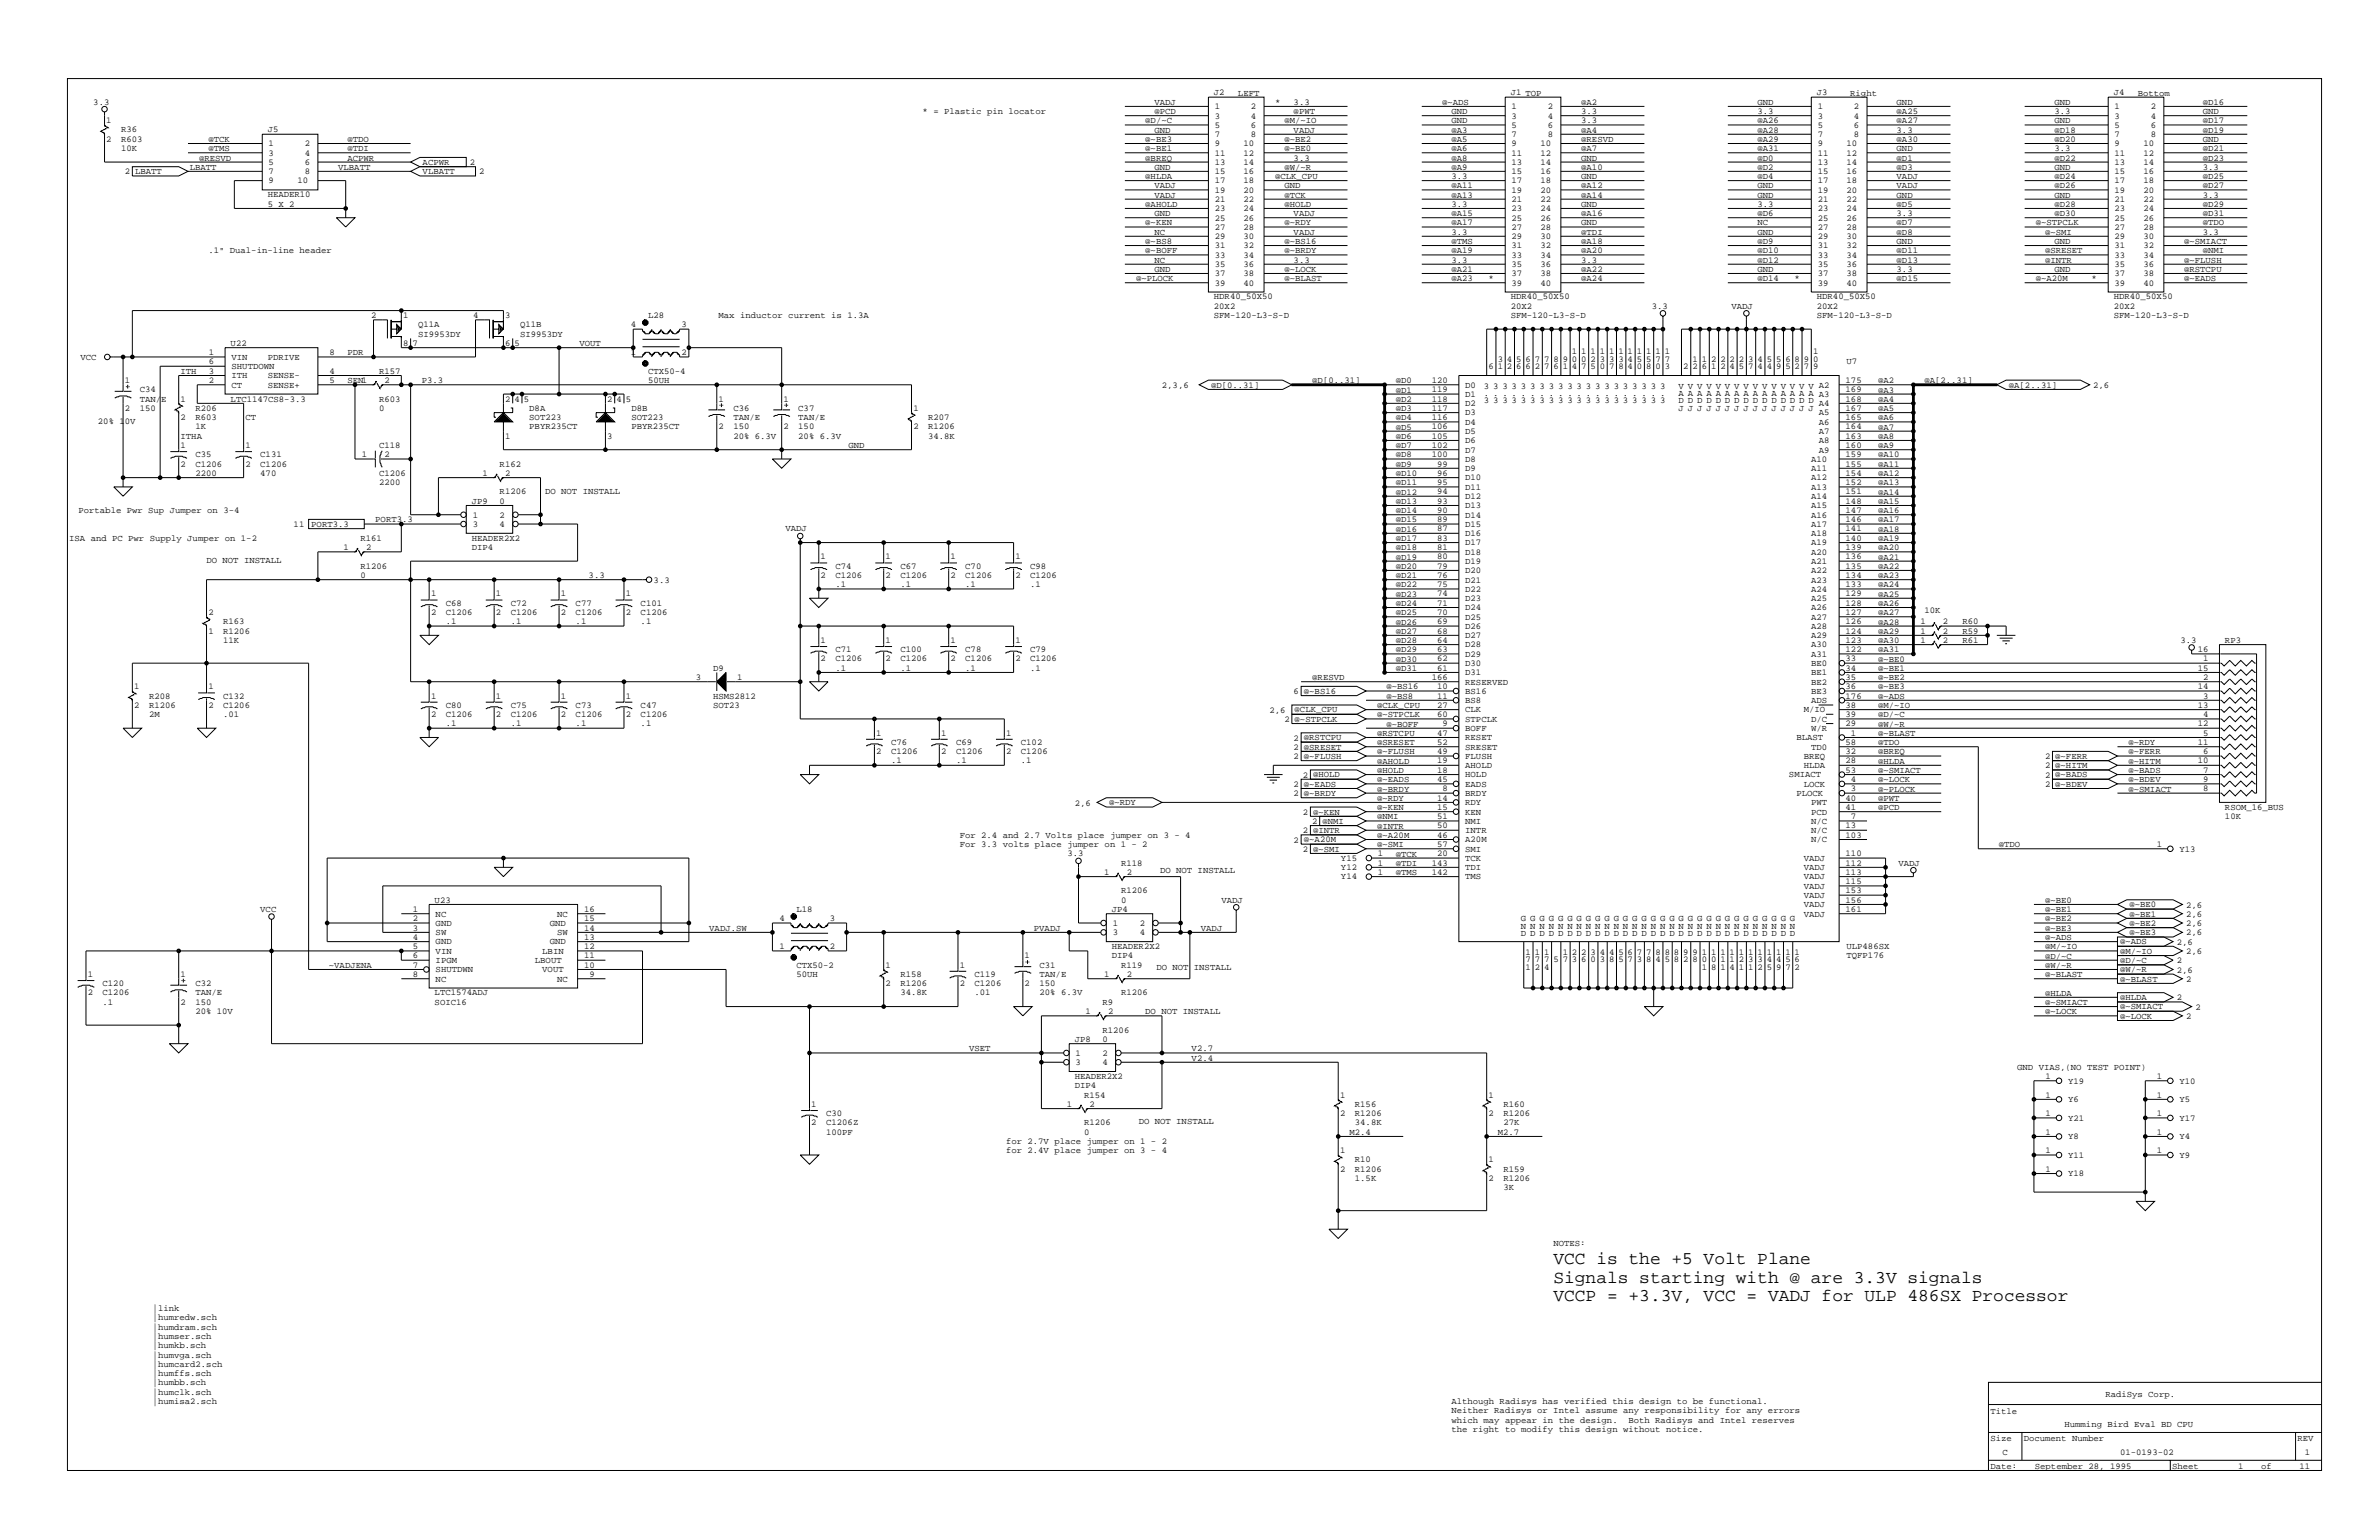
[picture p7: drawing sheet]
<svg xmlns="http://www.w3.org/2000/svg" width="432mm" height="279mm" viewBox="0 0 432 279" stroke-linecap="round" stroke-linejoin="round" font-family="sans-serif">
<defs><g id="words">
<g font-size="3.2">
<text x="282" y="229.3">VCC is the +5 Volt Plane</text>
<text x="282" y="232.7">Signals starting with @ are 3.3V signals</text>
<text x="282" y="236.1">VCCP = +3.3V, VCC = VADJ for ULP 486SX Processor</text>
</g>
<g font-size="1.6">
<text x="220.3" y="17.3">J2</text>
<text x="224.7" y="17.3">LEFT</text>
<text x="274.2" y="17.3">J1 TOP</text>
<text x="329.8" y="17.3">J3</text>
<text x="335.8" y="17.3">Right</text>
<text x="383.6" y="17.3">J4</text>
<text x="388" y="17.3">Bottom</text>
<text x="16.9" y="19">3.3</text>
<text x="19.3" y="22.3">1</text>
<text x="167.5" y="20.7">* = Plastic pin locator</text>
<text x="207.9" y="22.4">@D/~C</text>
<text x="209.6" y="19">VADJ</text>
<text x="209.6" y="20.7">@PCD</text>
<text x="220.5" y="19.8">1</text>
<text x="220.5" y="21.5">3</text>
<text x="220.5" y="23.2">5</text>
<text x="227.1" y="19.8">2</text>
<text x="227.1" y="21.5">4</text>
<text x="227.1" y="23.2">6</text>
<text x="231.4" y="19">*</text>
<text x="233.1" y="22.4">@M/~IO</text>
<text x="234.8" y="19">3.3</text>
<text x="234.8" y="20.7">@PWT</text>
<text x="261.7" y="19">@~ADS</text>
<text x="263.4" y="20.7">GND</text>
<text x="263.4" y="22.4">GND</text>
<text x="274.4" y="19.8">1</text>
<text x="274.4" y="21.5">3</text>
<text x="274.4" y="23.2">5</text>
<text x="280.9" y="19.8">2</text>
<text x="280.9" y="21.5">4</text>
<text x="280.9" y="23.2">6</text>
<text x="287" y="19">@A2</text>
<text x="287" y="20.7">3.3</text>
<text x="287" y="22.4">3.3</text>
<text x="319" y="19">GND</text>
<text x="319" y="20.7">3.3</text>
<text x="319" y="22.4">@A26</text>
<text x="329.9" y="19.8">1</text>
<text x="329.9" y="21.5">3</text>
<text x="329.9" y="23.2">5</text>
<text x="336.5" y="19.8">2</text>
<text x="336.5" y="21.5">4</text>
<text x="336.5" y="23.2">6</text>
<text x="344.2" y="19">GND</text>
<text x="344.2" y="20.7">@A25</text>
<text x="344.2" y="22.4">@A27</text>
<text x="372.9" y="20.7">3.3</text>
<text x="372.9" y="19">GND</text>
<text x="372.9" y="22.4">GND</text>
<text x="383.8" y="19.8">1</text>
<text x="383.8" y="21.5">3</text>
<text x="383.8" y="23.2">5</text>
<text x="390.4" y="19.8">2</text>
<text x="390.4" y="21.5">4</text>
<text x="390.4" y="23.2">6</text>
<text x="399.8" y="20.7">GND</text>
<text x="399.8" y="19">@D16</text>
<text x="399.8" y="22.4">@D17</text>
<text x="19.3" y="25.7">2</text>
<text x="22" y="24">R36</text>
<text x="22" y="25.7">R603</text>
<text x="22" y="27.4">10K</text>
<text x="36.1" y="29.1">@RESVD</text>
<text x="37.8" y="25.8">@TCK</text>
<text x="37.8" y="27.4">@TMS</text>
<text x="48.6" y="24">J5</text>
<text x="48.8" y="26.6">1</text>
<text x="48.8" y="28.2">3</text>
<text x="48.8" y="29.9">5</text>
<text x="55.3" y="26.6">2</text>
<text x="55.3" y="28.2">4</text>
<text x="55.3" y="29.9">6</text>
<text x="63.1" y="25.8">@TDO</text>
<text x="63.1" y="27.4">@TDI</text>
<text x="63.1" y="29.1">ACPWR</text>
<text x="76.7" y="29.9">ACPWR</text>
<text x="85.3" y="30">2</text>
<text x="207.9" y="25.8">@~BE3</text>
<text x="207.9" y="27.4">@~BE1</text>
<text x="207.9" y="29.1">@BREQ</text>
<text x="209.6" y="24.1">GND</text>
<text x="220.5" y="24.9">7</text>
<text x="220.5" y="26.6">9</text>
<text x="220.5" y="28.2">11</text>
<text x="220.5" y="29.9">13</text>
<text x="225.7" y="26.6">10</text>
<text x="225.7" y="28.2">12</text>
<text x="225.7" y="29.9">14</text>
<text x="227.1" y="24.9">8</text>
<text x="233.1" y="25.8">@~BE2</text>
<text x="233.1" y="27.4">@~BE0</text>
<text x="234.8" y="29.1">3.3</text>
<text x="234.8" y="24.1">VADJ</text>
<text x="263.4" y="24.1">@A3</text>
<text x="263.4" y="25.8">@A5</text>
<text x="263.4" y="27.4">@A6</text>
<text x="263.4" y="29.1">@A8</text>
<text x="274.4" y="24.9">7</text>
<text x="274.4" y="26.6">9</text>
<text x="274.4" y="28.2">11</text>
<text x="274.4" y="29.9">13</text>
<text x="279.6" y="26.6">10</text>
<text x="279.6" y="28.2">12</text>
<text x="279.6" y="29.9">14</text>
<text x="280.9" y="24.9">8</text>
<text x="287" y="24.1">@A4</text>
<text x="287" y="27.4">@A7</text>
<text x="287" y="29.1">GND</text>
<text x="287" y="25.8">@RESVD</text>
<text x="319" y="24.1">@A28</text>
<text x="319" y="25.8">@A29</text>
<text x="319" y="27.4">@A31</text>
<text x="319" y="29.1">@D0</text>
<text x="329.9" y="24.9">7</text>
<text x="329.9" y="26.6">9</text>
<text x="329.9" y="28.2">11</text>
<text x="329.9" y="29.9">13</text>
<text x="335.2" y="26.6">10</text>
<text x="335.2" y="28.2">12</text>
<text x="335.2" y="29.9">14</text>
<text x="336.5" y="24.9">8</text>
<text x="344.2" y="27.4">GND</text>
<text x="344.2" y="24.1">3.3</text>
<text x="344.2" y="25.8">@A30</text>
<text x="344.2" y="29.1">@D1</text>
<text x="372.9" y="27.4">3.3</text>
<text x="372.9" y="24.1">@D18</text>
<text x="372.9" y="25.8">@D20</text>
<text x="372.9" y="29.1">@D22</text>
<text x="383.8" y="24.9">7</text>
<text x="383.8" y="26.6">9</text>
<text x="383.8" y="28.2">11</text>
<text x="383.8" y="29.9">13</text>
<text x="389" y="26.6">10</text>
<text x="389" y="28.2">12</text>
<text x="389" y="29.9">14</text>
<text x="390.4" y="24.9">8</text>
<text x="399.8" y="25.8">GND</text>
<text x="399.8" y="24.1">@D19</text>
<text x="399.8" y="27.4">@D21</text>
<text x="399.8" y="29.1">@D23</text>
<text x="22.7" y="31.7">2 LBATT</text>
<text x="34.5" y="30.8">LBATT</text>
<text x="48.6" y="35.8">HEADER10</text>
<text x="48.8" y="31.6">7</text>
<text x="48.8" y="33.3">9</text>
<text x="54" y="33.3">10</text>
<text x="55.3" y="31.6">8</text>
<text x="61.4" y="30.8">VLBATT</text>
<text x="76.7" y="31.6">VLBATT</text>
<text x="87" y="31.7">2</text>
<text x="207.9" y="32.5">@HLDA</text>
<text x="209.6" y="30.8">GND</text>
<text x="209.6" y="34.2">VADJ</text>
<text x="209.6" y="35.9">VADJ</text>
<text x="220.5" y="31.6">15</text>
<text x="220.5" y="33.3">17</text>
<text x="220.5" y="35">19</text>
<text x="225.7" y="31.6">16</text>
<text x="225.7" y="33.3">18</text>
<text x="225.7" y="35">20</text>
<text x="231.4" y="32.5">@CLK_CPU</text>
<text x="233.1" y="30.8">@W/~R</text>
<text x="233.1" y="35.9">@TCK</text>
<text x="233.1" y="34.2">GND</text>
<text x="263.4" y="30.8">@A9</text>
<text x="263.4" y="32.5">3.3</text>
<text x="263.4" y="34.2">@A11</text>
<text x="263.4" y="35.9">@A13</text>
<text x="274.4" y="31.6">15</text>
<text x="274.4" y="33.3">17</text>
<text x="274.4" y="35">19</text>
<text x="279.6" y="31.6">16</text>
<text x="279.6" y="33.3">18</text>
<text x="279.6" y="35">20</text>
<text x="287" y="30.8">@A10</text>
<text x="287" y="32.5">GND</text>
<text x="287" y="34.2">@A12</text>
<text x="287" y="35.9">@A14</text>
<text x="319" y="35.9">GND</text>
<text x="319" y="34.2">GND</text>
<text x="319" y="30.8">@D2</text>
<text x="319" y="32.5">@D4</text>
<text x="329.9" y="31.6">15</text>
<text x="329.9" y="33.3">17</text>
<text x="329.9" y="35">19</text>
<text x="335.2" y="31.6">16</text>
<text x="335.2" y="33.3">18</text>
<text x="335.2" y="35">20</text>
<text x="344.2" y="35.9">GND</text>
<text x="344.2" y="32.5">VADJ</text>
<text x="344.2" y="34.2">VADJ</text>
<text x="344.2" y="30.8">@D3</text>
<text x="372.9" y="30.8">GND</text>
<text x="372.9" y="35.9">GND</text>
<text x="372.9" y="32.5">@D24</text>
<text x="372.9" y="34.2">@D26</text>
<text x="383.8" y="31.6">15</text>
<text x="383.8" y="33.3">17</text>
<text x="383.8" y="35">19</text>
<text x="389" y="31.6">16</text>
<text x="389" y="33.3">18</text>
<text x="389" y="35">20</text>
<text x="399.8" y="30.8">3.3</text>
<text x="399.8" y="35.9">3.3</text>
<text x="399.8" y="32.5">@D25</text>
<text x="399.8" y="34.2">@D27</text>
<text x="48.6" y="37.5">5 X 2</text>
<text x="207.9" y="37.5">@AHOLD</text>
<text x="207.9" y="40.9">@~KEN</text>
<text x="209.6" y="39.2">GND</text>
<text x="220.5" y="36.7">21</text>
<text x="220.5" y="38.3">23</text>
<text x="220.5" y="40">25</text>
<text x="220.5" y="41.7">27</text>
<text x="225.7" y="36.7">22</text>
<text x="225.7" y="38.3">24</text>
<text x="225.7" y="40">26</text>
<text x="225.7" y="41.7">28</text>
<text x="233.1" y="37.5">@HOLD</text>
<text x="233.1" y="40.9">@~RDY</text>
<text x="234.8" y="39.2">VADJ</text>
<text x="263.4" y="37.5">3.3</text>
<text x="263.4" y="39.2">@A15</text>
<text x="263.4" y="40.9">@A17</text>
<text x="274.4" y="36.7">21</text>
<text x="274.4" y="38.3">23</text>
<text x="274.4" y="40">25</text>
<text x="274.4" y="41.7">27</text>
<text x="279.6" y="36.7">22</text>
<text x="279.6" y="38.3">24</text>
<text x="279.6" y="40">26</text>
<text x="279.6" y="41.7">28</text>
<text x="287" y="37.5">GND</text>
<text x="287" y="39.2">@A16</text>
<text x="287" y="40.9">GND</text>
<text x="319" y="40.9">NC</text>
<text x="319" y="37.5">3.3</text>
<text x="319" y="39.2">@D6</text>
<text x="329.9" y="36.7">21</text>
<text x="329.9" y="38.3">23</text>
<text x="329.9" y="40">25</text>
<text x="329.9" y="41.7">27</text>
<text x="335.2" y="36.7">22</text>
<text x="335.2" y="38.3">24</text>
<text x="335.2" y="40">26</text>
<text x="335.2" y="41.7">28</text>
<text x="344.2" y="39.2">3.3</text>
<text x="344.2" y="37.5">@D5</text>
<text x="344.2" y="40.9">@D7</text>
<text x="369.5" y="40.9">@~STPCLK</text>
<text x="372.9" y="37.5">@D28</text>
<text x="372.9" y="39.2">@D30</text>
<text x="383.8" y="36.7">21</text>
<text x="383.8" y="38.3">23</text>
<text x="383.8" y="40">25</text>
<text x="383.8" y="41.7">27</text>
<text x="389" y="36.7">22</text>
<text x="389" y="38.3">24</text>
<text x="389" y="40">26</text>
<text x="389" y="41.7">28</text>
<text x="399.8" y="37.5">@D29</text>
<text x="399.8" y="39.2">@D31</text>
<text x="399.8" y="40.9">@TDO</text>
<text x="37.8" y="46">.1&quot; Dual-in-line header</text>
<text x="207.9" y="44.3">@~BS8</text>
<text x="207.9" y="46">@~BOFF</text>
<text x="209.6" y="42.6">NC</text>
<text x="209.6" y="47.6">NC</text>
<text x="220.5" y="43.4">29</text>
<text x="220.5" y="45.1">31</text>
<text x="220.5" y="46.8">33</text>
<text x="225.7" y="43.4">30</text>
<text x="225.7" y="45.1">32</text>
<text x="225.7" y="46.8">34</text>
<text x="233.1" y="44.3">@~BS16</text>
<text x="233.1" y="46">@~BRDY</text>
<text x="234.8" y="42.6">VADJ</text>
<text x="234.8" y="47.6">3.3</text>
<text x="263.4" y="42.6">3.3</text>
<text x="263.4" y="44.3">@TMS</text>
<text x="263.4" y="46">@A19</text>
<text x="263.4" y="47.6">3.3</text>
<text x="274.4" y="43.4">29</text>
<text x="274.4" y="45.1">31</text>
<text x="274.4" y="46.8">33</text>
<text x="279.6" y="43.4">30</text>
<text x="279.6" y="45.1">32</text>
<text x="279.6" y="46.8">34</text>
<text x="287" y="42.6">@TDI</text>
<text x="287" y="44.3">@A18</text>
<text x="287" y="46">@A20</text>
<text x="287" y="47.6">3.3</text>
<text x="319" y="42.6">GND</text>
<text x="319" y="44.3">@D9</text>
<text x="319" y="46">@D10</text>
<text x="319" y="47.6">@D12</text>
<text x="329.9" y="43.4">29</text>
<text x="329.9" y="45.1">31</text>
<text x="329.9" y="46.8">33</text>
<text x="335.2" y="43.4">30</text>
<text x="335.2" y="45.1">32</text>
<text x="335.2" y="46.8">34</text>
<text x="344.2" y="44.3">GND</text>
<text x="344.2" y="42.6">@D8</text>
<text x="344.2" y="46">@D11</text>
<text x="344.2" y="47.6">@D13</text>
<text x="371.2" y="42.6">@~SMI</text>
<text x="371.2" y="46">@SRESET</text>
<text x="371.2" y="47.6">@INTR</text>
<text x="372.9" y="44.3">GND</text>
<text x="383.8" y="43.4">29</text>
<text x="383.8" y="45.1">31</text>
<text x="383.8" y="46.8">33</text>
<text x="389" y="43.4">30</text>
<text x="389" y="45.1">32</text>
<text x="389" y="46.8">34</text>
<text x="396.4" y="44.3">@~SMIACT</text>
<text x="396.4" y="47.6">@~FLUSH</text>
<text x="399.8" y="42.6">3.3</text>
<text x="399.8" y="46">@NMI</text>
<text x="206.2" y="51">@~PLOCK</text>
<text x="209.6" y="49.3">GND</text>
<text x="220.5" y="48.4">35</text>
<text x="220.5" y="50.1">37</text>
<text x="220.5" y="51.8">39</text>
<text x="225.7" y="48.4">36</text>
<text x="225.7" y="50.1">38</text>
<text x="225.7" y="51.8">40</text>
<text x="233.1" y="49.3">@~LOCK</text>
<text x="233.1" y="51">@~BLAST</text>
<text x="263.4" y="49.3">@A21</text>
<text x="263.4" y="51">@A23</text>
<text x="270.2" y="51">*</text>
<text x="274.4" y="48.4">35</text>
<text x="274.4" y="50.1">37</text>
<text x="274.4" y="51.8">39</text>
<text x="279.6" y="48.4">36</text>
<text x="279.6" y="50.1">38</text>
<text x="279.6" y="51.8">40</text>
<text x="287" y="49.3">@A22</text>
<text x="287" y="51">@A24</text>
<text x="319" y="49.3">GND</text>
<text x="319" y="51">@D14</text>
<text x="325.7" y="51">*</text>
<text x="329.9" y="48.4">35</text>
<text x="329.9" y="50.1">37</text>
<text x="329.9" y="51.8">39</text>
<text x="335.2" y="48.4">36</text>
<text x="335.2" y="50.1">38</text>
<text x="335.2" y="51.8">40</text>
<text x="344.2" y="49.3">3.3</text>
<text x="344.2" y="51">@D15</text>
<text x="369.5" y="51">@~A20M</text>
<text x="372.9" y="49.3">GND</text>
<text x="379.6" y="51">*</text>
<text x="383.8" y="48.4">35</text>
<text x="383.8" y="50.1">37</text>
<text x="383.8" y="51.8">39</text>
<text x="389" y="48.4">36</text>
<text x="389" y="50.1">38</text>
<text x="389" y="51.8">40</text>
<text x="396.4" y="49.3">@RSTCPU</text>
<text x="396.4" y="51">@~EADS</text>
<text x="67.4" y="57.7">2</text>
<text x="73.2" y="57.7">1</text>
<text x="75.9" y="59.4">Q11A</text>
<text x="85.9" y="57.7">4</text>
<text x="91.7" y="57.7">3</text>
<text x="94.4" y="59.4">Q11B</text>
<text x="114.5" y="59.4">4</text>
<text x="117.6" y="57.7">L28</text>
<text x="123.7" y="59.4">3</text>
<text x="130.4" y="57.7">Max inductor current is 1.3A</text>
<text x="220.3" y="54.3">HDR40_50X50</text>
<text x="220.3" y="56">20X2</text>
<text x="220.3" y="57.7">SFM-120-L3-S-D</text>
<text x="274.2" y="54.3">HDR40_50X50</text>
<text x="274.2" y="56">20X2</text>
<text x="274.2" y="57.7">SFM-120-L3-S-D</text>
<text x="299.8" y="56">3.3</text>
<text x="314.3" y="56">VADJ</text>
<text x="329.8" y="54.3">HDR40_50X50</text>
<text x="329.8" y="56">20X2</text>
<text x="329.8" y="57.7">SFM-120-L3-S-D</text>
<text x="383.6" y="54.3">HDR40_50X50</text>
<text x="383.6" y="56">20X2</text>
<text x="383.6" y="57.7">SFM-120-L3-S-D</text>
<text x="14.6" y="65.3">VCC</text>
<text x="37.9" y="64.4">1</text>
<text x="41.9" y="62.8">U22</text>
<text x="42" y="65.3">VIN</text>
<text x="48.6" y="65.3">PDRIVE</text>
<text x="59.8" y="64.4">8</text>
<text x="63.1" y="64.5">PDR</text>
<text x="73.2" y="62.8">8</text>
<text x="74.9" y="62.8">7</text>
<text x="75.9" y="61.1">SI9953DY</text>
<text x="91.7" y="62.8">6</text>
<text x="93.4" y="62.8">5</text>
<text x="94.4" y="61.1">SI9953DY</text>
<text x="105.2" y="62.8">VOUT</text>
<text x="114.5" y="64.4">1</text>
<text x="123.7" y="64.4">2</text>
<text x="271.8" y="65.6">3</text>
<text x="273.5" y="65.6">4</text>
<text x="275.2" y="65.6">5</text>
<text x="276.9" y="65.6">6</text>
<text x="278.6" y="65.6">7</text>
<text x="280.3" y="65.6">7</text>
<text x="282" y="65.6">8</text>
<text x="283.6" y="65.6">9</text>
<text x="285.3" y="64.3">1</text>
<text x="285.3" y="65.6">0</text>
<text x="287" y="64.3">1</text>
<text x="287" y="65.6">0</text>
<text x="288.7" y="64.3">1</text>
<text x="288.7" y="65.6">2</text>
<text x="290.4" y="64.3">1</text>
<text x="290.4" y="65.6">3</text>
<text x="292.1" y="64.3">1</text>
<text x="292.1" y="65.6">3</text>
<text x="293.7" y="64.3">1</text>
<text x="293.7" y="65.6">3</text>
<text x="295.4" y="64.3">1</text>
<text x="295.4" y="65.6">4</text>
<text x="297.1" y="64.3">1</text>
<text x="297.1" y="65.6">5</text>
<text x="298.8" y="64.3">1</text>
<text x="298.8" y="65.6">5</text>
<text x="300.5" y="64.3">1</text>
<text x="300.5" y="65.6">7</text>
<text x="302.2" y="64.3">1</text>
<text x="302.2" y="65.6">7</text>
<text x="307.2" y="65.6">1</text>
<text x="308.9" y="65.6">1</text>
<text x="310.6" y="65.6">2</text>
<text x="312.3" y="65.6">2</text>
<text x="313.9" y="65.6">2</text>
<text x="315.6" y="65.6">2</text>
<text x="317.3" y="65.6">3</text>
<text x="319" y="65.6">4</text>
<text x="320.7" y="65.6">5</text>
<text x="322.4" y="65.6">5</text>
<text x="324" y="65.6">6</text>
<text x="325.7" y="65.6">8</text>
<text x="327.4" y="65.6">9</text>
<text x="329.1" y="64.3">1</text>
<text x="329.1" y="65.6">0</text>
<text x="22.7" y="69.5">1</text>
<text x="25.4" y="71.2">C34</text>
<text x="32.8" y="67.9">ITH</text>
<text x="37.9" y="66.1">6</text>
<text x="37.9" y="67.8">3</text>
<text x="37.9" y="69.5">2</text>
<text x="42" y="67">SHUTDOWN</text>
<text x="42" y="68.6">ITH</text>
<text x="42" y="70.3">CT</text>
<text x="48.6" y="68.6">SENSE-</text>
<text x="48.6" y="70.3">SENSE+</text>
<text x="59.8" y="67.8">4</text>
<text x="59.8" y="69.5">5</text>
<text x="63.1" y="69.5">SEN1</text>
<text x="68.8" y="67.8">R157</text>
<text x="69.8" y="69.5">2</text>
<text x="76.5" y="69.5">P3.3</text>
<text x="117.6" y="67.8">CTX50-4</text>
<text x="117.6" y="69.5">50UH</text>
<text x="210.9" y="70.4">2,3,6</text>
<text x="219.8" y="70.3">@D[0..31]</text>
<text x="238.2" y="69.5">@D[0..31]</text>
<text x="253.3" y="69.5">@D0</text>
<text x="253.3" y="71.2">@D1</text>
<text x="259.9" y="69.5">120</text>
<text x="259.9" y="71.2">119</text>
<text x="266" y="70.3">D0</text>
<text x="269.3" y="70.5">3</text>
<text x="269.3" y="71.8">. . . . . . . . . . . . . . . . . . . .</text>
<text x="270.2" y="67">6</text>
<text x="271" y="70.5">3</text>
<text x="271.8" y="67">1</text>
<text x="272.7" y="70.5">3</text>
<text x="273.5" y="67">2</text>
<text x="274.4" y="70.5">3</text>
<text x="275.2" y="67">6</text>
<text x="276.1" y="70.5">3</text>
<text x="276.9" y="67">6</text>
<text x="277.7" y="70.5">3</text>
<text x="278.6" y="67">2</text>
<text x="279.4" y="70.5">3</text>
<text x="280.3" y="67">7</text>
<text x="281.1" y="70.5">3</text>
<text x="282" y="67">6</text>
<text x="282.8" y="70.5">3</text>
<text x="283.6" y="67">1</text>
<text x="284.5" y="70.5">3</text>
<text x="285.3" y="67">4</text>
<text x="286.2" y="70.5">3</text>
<text x="287" y="67">7</text>
<text x="287.8" y="70.5">3</text>
<text x="288.7" y="67">5</text>
<text x="289.5" y="70.5">3</text>
<text x="290.4" y="67">0</text>
<text x="291.2" y="70.5">3</text>
<text x="292.1" y="67">7</text>
<text x="292.9" y="70.5">3</text>
<text x="293.7" y="67">8</text>
<text x="294.6" y="70.5">3</text>
<text x="295.4" y="67">4</text>
<text x="296.3" y="70.5">3</text>
<text x="297.1" y="67">0</text>
<text x="297.9" y="70.5">3</text>
<text x="298.8" y="67">8</text>
<text x="299.6" y="70.5">3</text>
<text x="300.5" y="67">0</text>
<text x="301.3" y="70.5">3</text>
<text x="302.2" y="67">3</text>
<text x="304.7" y="70.5">V V V V V V V V V V V V V V V A2</text>
<text x="304.7" y="71.8">A A A A A A A A A A A A A A A A3</text>
<text x="305.5" y="67">2</text>
<text x="307.2" y="67">2</text>
<text x="308.9" y="67">6</text>
<text x="310.6" y="67">1</text>
<text x="312.3" y="67">2</text>
<text x="313.9" y="67">4</text>
<text x="315.6" y="67">5</text>
<text x="317.3" y="67">7</text>
<text x="319" y="67">4</text>
<text x="320.7" y="67">4</text>
<text x="322.4" y="67">9</text>
<text x="324" y="67">5</text>
<text x="325.7" y="67">2</text>
<text x="327.4" y="67">7</text>
<text x="329.1" y="67">9</text>
<text x="335" y="69.5">175</text>
<text x="335" y="71.2">169</text>
<text x="335.2" y="66.1">U7</text>
<text x="340.9" y="69.5">@A2</text>
<text x="340.9" y="71.2">@A3</text>
<text x="349.3" y="69.5">@A[2..31]</text>
<text x="364.6" y="70.3">@A[2..31]</text>
<text x="379.9" y="70.4">2,6</text>
<text x="17.8" y="76.9">20% 10V</text>
<text x="22.7" y="74.5">2</text>
<text x="25.4" y="72.9">TAN/E</text>
<text x="25.4" y="74.5">150</text>
<text x="32.8" y="72.9">1</text>
<text x="32.8" y="76.2">2</text>
<text x="35.5" y="74.5">R206</text>
<text x="35.5" y="76.2">R603</text>
<text x="35.5" y="77.9">1K</text>
<text x="41.9" y="72.9">LTC1147CS8-3.3</text>
<text x="44.6" y="76.3">CT</text>
<text x="68.8" y="72.9">R603</text>
<text x="68.8" y="74.5">0</text>
<text x="91.7" y="72.9">2</text>
<text x="93.4" y="72.9">4</text>
<text x="95.1" y="72.9">5</text>
<text x="96.1" y="74.5">D8A</text>
<text x="96.1" y="76.2">SOT223</text>
<text x="96.1" y="77.9">PBYR235CT</text>
<text x="110.2" y="72.9">2</text>
<text x="111.9" y="72.9">4</text>
<text x="113.6" y="72.9">5</text>
<text x="114.6" y="74.5">D8B</text>
<text x="114.6" y="76.2">SOT223</text>
<text x="114.6" y="77.9">PBYR235CT</text>
<text x="130.4" y="72.9">1</text>
<text x="130.4" y="77.9">2</text>
<text x="133.1" y="74.5">C36</text>
<text x="133.1" y="76.2">TAN/E</text>
<text x="133.1" y="77.9">150</text>
<text x="142.2" y="72.9">1</text>
<text x="142.2" y="77.9">2</text>
<text x="144.9" y="74.5">C37</text>
<text x="144.9" y="76.2">TAN/E</text>
<text x="144.9" y="77.9">150</text>
<text x="165.8" y="74.5">1</text>
<text x="165.8" y="77.9">2</text>
<text x="168.5" y="76.2">R207</text>
<text x="168.5" y="77.9">R1206</text>
<text x="253.3" y="72.9">@D2</text>
<text x="253.3" y="74.6">@D3</text>
<text x="253.3" y="76.3">@D4</text>
<text x="253.3" y="78">@D5</text>
<text x="259.9" y="72.9">118</text>
<text x="259.9" y="74.5">117</text>
<text x="259.9" y="76.2">116</text>
<text x="259.9" y="77.9">106</text>
<text x="266" y="72">D1</text>
<text x="266" y="73.7">D2</text>
<text x="266" y="75.4">D3</text>
<text x="266" y="77.1">D4</text>
<text x="269.3" y="73.2">3</text>
<text x="271" y="73.2">3</text>
<text x="272.7" y="73.2">3</text>
<text x="274.4" y="73.2">3</text>
<text x="276.1" y="73.2">3</text>
<text x="277.7" y="73.2">3</text>
<text x="279.4" y="73.2">3</text>
<text x="281.1" y="73.2">3</text>
<text x="282.8" y="73.2">3</text>
<text x="284.5" y="73.2">3</text>
<text x="286.2" y="73.2">3</text>
<text x="287.8" y="73.2">3</text>
<text x="289.5" y="73.2">3</text>
<text x="291.2" y="73.2">3</text>
<text x="292.9" y="73.2">3</text>
<text x="294.6" y="73.2">3</text>
<text x="296.3" y="73.2">3</text>
<text x="297.9" y="73.2">3</text>
<text x="299.6" y="73.2">3</text>
<text x="301.3" y="73.2">3</text>
<text x="304.7" y="73.2">D D D D D D D D D D D D D D D</text>
<text x="304.7" y="74.5">J J J J J J J J J J J J J J J</text>
<text x="330.1" y="73.7">A4</text>
<text x="330.1" y="75.4">A5</text>
<text x="330.1" y="77.1">A6</text>
<text x="335" y="72.9">168</text>
<text x="335" y="74.5">167</text>
<text x="335" y="76.2">165</text>
<text x="335" y="77.9">164</text>
<text x="340.9" y="72.9">@A4</text>
<text x="340.9" y="74.6">@A5</text>
<text x="340.9" y="76.3">@A6</text>
<text x="340.9" y="78">@A7</text>
<text x="32.8" y="81.3">1</text>
<text x="32.8" y="79.6">ITHA</text>
<text x="35.5" y="83">C35</text>
<text x="44.6" y="81.3">1</text>
<text x="47.2" y="83">C131</text>
<text x="65.7" y="83">1</text>
<text x="68.8" y="81.3">C118</text>
<text x="69.8" y="83">2</text>
<text x="91.7" y="79.6">1</text>
<text x="110.2" y="79.6">3</text>
<text x="133.1" y="79.6">20% 6.3V</text>
<text x="144.9" y="79.6">20% 6.3V</text>
<text x="154" y="81.3">GND</text>
<text x="168.5" y="79.6">34.8K</text>
<text x="253.3" y="79.6">@D6</text>
<text x="253.3" y="81.3">@D7</text>
<text x="253.3" y="83">@D8</text>
<text x="259.9" y="79.6">105</text>
<text x="259.9" y="81.3">102</text>
<text x="259.9" y="83">100</text>
<text x="266" y="78.7">D5</text>
<text x="266" y="80.4">D6</text>
<text x="266" y="82.1">D7</text>
<text x="266" y="83.8">D8</text>
<text x="328.8" y="83.8">A10</text>
<text x="330.1" y="78.7">A7</text>
<text x="330.1" y="80.4">A8</text>
<text x="330.1" y="82.1">A9</text>
<text x="335" y="79.6">163</text>
<text x="335" y="81.3">160</text>
<text x="335" y="83">159</text>
<text x="340.9" y="79.6">@A8</text>
<text x="340.9" y="81.3">@A9</text>
<text x="340.9" y="83">@A10</text>
<text x="32.8" y="84.6">2</text>
<text x="35.5" y="84.6">C1206</text>
<text x="35.5" y="86.3">2200</text>
<text x="44.6" y="84.6">2</text>
<text x="47.2" y="84.6">C1206</text>
<text x="47.2" y="86.3">470</text>
<text x="68.8" y="86.3">C1206</text>
<text x="68.8" y="88">2200</text>
<text x="87.6" y="86.3">1</text>
<text x="90.7" y="84.6">R162</text>
<text x="90.7" y="89.7">R1206</text>
<text x="91.7" y="86.3">2</text>
<text x="98.9" y="89.7">DO NOT INSTALL</text>
<text x="253.3" y="84.7">@D9</text>
<text x="253.3" y="86.4">@D10</text>
<text x="253.3" y="88.1">@D11</text>
<text x="253.3" y="89.7">@D12</text>
<text x="260.9" y="84.6">99</text>
<text x="260.9" y="86.3">96</text>
<text x="260.9" y="88">95</text>
<text x="260.9" y="89.7">94</text>
<text x="266" y="85.5">D9</text>
<text x="266" y="87.2">D10</text>
<text x="266" y="88.8">D11</text>
<text x="328.8" y="85.5">A11</text>
<text x="328.8" y="87.2">A12</text>
<text x="328.8" y="88.8">A13</text>
<text x="335" y="84.6">155</text>
<text x="335" y="86.3">154</text>
<text x="335" y="88">152</text>
<text x="335" y="89.7">151</text>
<text x="340.9" y="84.7">@A11</text>
<text x="340.9" y="86.4">@A12</text>
<text x="340.9" y="88.1">@A13</text>
<text x="340.9" y="89.7">@A14</text>
<text x="14.2" y="93.1">Portable Pwr Sup Jumper on 3-4</text>
<text x="53.3" y="95.6">11</text>
<text x="56.5" y="95.6">PORT3.3</text>
<text x="68.1" y="94.8">PORT3.3</text>
<text x="85.6" y="91.4">JP9</text>
<text x="85.8" y="93.9">1</text>
<text x="85.8" y="95.6">3</text>
<text x="90.7" y="93.9">2</text>
<text x="90.7" y="95.6">4</text>
<text x="90.7" y="91.4">0</text>
<text x="253.3" y="91.4">@D13</text>
<text x="253.3" y="93.1">@D14</text>
<text x="253.3" y="94.8">@D15</text>
<text x="260.9" y="91.4">93</text>
<text x="260.9" y="93.1">90</text>
<text x="260.9" y="94.7">89</text>
<text x="266" y="90.5">D12</text>
<text x="266" y="92.2">D13</text>
<text x="266" y="93.9">D14</text>
<text x="266" y="95.6">D15</text>
<text x="328.8" y="90.5">A14</text>
<text x="328.8" y="92.2">A15</text>
<text x="328.8" y="93.9">A16</text>
<text x="328.8" y="95.6">A17</text>
<text x="335" y="91.4">148</text>
<text x="335" y="93.1">147</text>
<text x="335" y="94.7">146</text>
<text x="340.9" y="91.4">@A15</text>
<text x="340.9" y="93.1">@A16</text>
<text x="340.9" y="94.8">@A17</text>
<text x="12.6" y="98.2">ISA and PC Pwr Supply Jumper on 1-2</text>
<text x="62.3" y="99.8">1</text>
<text x="65.4" y="98.1">R161</text>
<text x="66.4" y="99.8">2</text>
<text x="85.6" y="98.1">HEADER2X2</text>
<text x="85.6" y="99.8">DIP4</text>
<text x="142.5" y="96.4">VADJ</text>
<text x="148.9" y="101.5">1</text>
<text x="160.7" y="101.5">1</text>
<text x="172.5" y="101.5">1</text>
<text x="184.3" y="101.5">1</text>
<text x="253.3" y="96.5">@D16</text>
<text x="253.3" y="98.2">@D17</text>
<text x="253.3" y="99.8">@D18</text>
<text x="253.3" y="101.5">@D19</text>
<text x="260.9" y="96.4">87</text>
<text x="260.9" y="98.1">83</text>
<text x="260.9" y="99.8">81</text>
<text x="260.9" y="101.5">80</text>
<text x="266" y="97.3">D16</text>
<text x="266" y="98.9">D17</text>
<text x="266" y="100.6">D18</text>
<text x="328.8" y="97.3">A18</text>
<text x="328.8" y="98.9">A19</text>
<text x="328.8" y="100.6">A20</text>
<text x="335" y="96.4">141</text>
<text x="335" y="98.1">140</text>
<text x="335" y="99.8">139</text>
<text x="335" y="101.5">136</text>
<text x="340.9" y="96.5">@A18</text>
<text x="340.9" y="98.2">@A19</text>
<text x="340.9" y="99.8">@A20</text>
<text x="340.9" y="101.5">@A21</text>
<text x="37.5" y="102.1">DO NOT INSTALL</text>
<text x="65.4" y="103.2">R1206</text>
<text x="65.4" y="104.8">0</text>
<text x="106.8" y="104.9">3.3</text>
<text x="118.6" y="105.7">3.3</text>
<text x="148.9" y="104.8">2</text>
<text x="151.6" y="103.2">C74</text>
<text x="151.6" y="104.8">C1206</text>
<text x="151.6" y="106.5">.1</text>
<text x="160.7" y="104.8">2</text>
<text x="163.4" y="103.2">C67</text>
<text x="163.4" y="104.8">C1206</text>
<text x="163.4" y="106.5">.1</text>
<text x="172.5" y="104.8">2</text>
<text x="175.2" y="103.2">C70</text>
<text x="175.2" y="104.8">C1206</text>
<text x="175.2" y="106.5">.1</text>
<text x="184.3" y="104.8">2</text>
<text x="187" y="103.2">C98</text>
<text x="187" y="104.8">C1206</text>
<text x="187" y="106.5">.1</text>
<text x="253.3" y="103.2">@D20</text>
<text x="253.3" y="104.9">@D21</text>
<text x="253.3" y="106.6">@D22</text>
<text x="260.9" y="103.2">79</text>
<text x="260.9" y="104.8">76</text>
<text x="260.9" y="106.5">75</text>
<text x="266" y="102.3">D19</text>
<text x="266" y="104">D20</text>
<text x="266" y="105.7">D21</text>
<text x="266" y="107.4">D22</text>
<text x="328.8" y="102.3">A21</text>
<text x="328.8" y="104">A22</text>
<text x="328.8" y="105.7">A23</text>
<text x="328.8" y="107.4">A24</text>
<text x="335" y="103.2">135</text>
<text x="335" y="104.8">134</text>
<text x="335" y="106.5">133</text>
<text x="340.9" y="103.2">@A22</text>
<text x="340.9" y="104.9">@A23</text>
<text x="340.9" y="106.6">@A24</text>
<text x="37.8" y="111.6">2</text>
<text x="40.5" y="113.3">R163</text>
<text x="78.2" y="108.2">1</text>
<text x="78.2" y="111.6">2</text>
<text x="80.9" y="109.9">C68</text>
<text x="80.9" y="111.6">C1206</text>
<text x="80.9" y="113.3">.1</text>
<text x="90" y="108.2">1</text>
<text x="90" y="111.6">2</text>
<text x="92.7" y="109.9">C72</text>
<text x="92.7" y="111.6">C1206</text>
<text x="92.7" y="113.3">.1</text>
<text x="101.8" y="108.2">1</text>
<text x="101.8" y="111.6">2</text>
<text x="104.5" y="109.9">C77</text>
<text x="104.5" y="111.6">C1206</text>
<text x="104.5" y="113.3">.1</text>
<text x="113.6" y="108.2">1</text>
<text x="113.6" y="111.6">2</text>
<text x="116.3" y="109.9">C101</text>
<text x="116.3" y="111.6">C1206</text>
<text x="116.3" y="113.3">.1</text>
<text x="253.3" y="108.3">@D23</text>
<text x="253.3" y="109.9">@D24</text>
<text x="253.3" y="111.6">@D25</text>
<text x="253.3" y="113.3">@D26</text>
<text x="260.9" y="108.2">74</text>
<text x="260.9" y="109.9">71</text>
<text x="260.9" y="111.6">70</text>
<text x="260.9" y="113.3">69</text>
<text x="266" y="109.1">D23</text>
<text x="266" y="110.7">D24</text>
<text x="266" y="112.4">D25</text>
<text x="328.8" y="109.1">A25</text>
<text x="328.8" y="110.7">A26</text>
<text x="328.8" y="112.4">A27</text>
<text x="335" y="108.2">129</text>
<text x="335" y="109.9">128</text>
<text x="335" y="111.6">127</text>
<text x="335" y="113.3">126</text>
<text x="340.9" y="108.3">@A25</text>
<text x="340.9" y="109.9">@A26</text>
<text x="340.9" y="111.6">@A27</text>
<text x="340.9" y="113.3">@A28</text>
<text x="348.6" y="113.3">1</text>
<text x="349.3" y="111.2">10K</text>
<text x="352.7" y="113.3">2</text>
<text x="356.2" y="113.3">R60</text>
<text x="37.8" y="114.9">1</text>
<text x="40.5" y="114.9">R1206</text>
<text x="40.5" y="116.6">11K</text>
<text x="148.9" y="116.6">1</text>
<text x="148.9" y="120">2</text>
<text x="151.6" y="118.3">C71</text>
<text x="151.6" y="120">C1206</text>
<text x="160.7" y="116.6">1</text>
<text x="160.7" y="120">2</text>
<text x="163.4" y="118.3">C100</text>
<text x="163.4" y="120">C1206</text>
<text x="172.5" y="116.6">1</text>
<text x="172.5" y="120">2</text>
<text x="175.2" y="118.3">C78</text>
<text x="175.2" y="120">C1206</text>
<text x="184.3" y="116.6">1</text>
<text x="184.3" y="120">2</text>
<text x="187" y="118.3">C79</text>
<text x="187" y="120">C1206</text>
<text x="253.3" y="115">@D27</text>
<text x="253.3" y="116.7">@D28</text>
<text x="253.3" y="118.4">@D29</text>
<text x="260.9" y="114.9">68</text>
<text x="260.9" y="116.6">64</text>
<text x="260.9" y="118.3">63</text>
<text x="260.9" y="120">62</text>
<text x="266" y="114.1">D26</text>
<text x="266" y="115.8">D27</text>
<text x="266" y="117.5">D28</text>
<text x="266" y="119.2">D29</text>
<text x="328.8" y="114.1">A28</text>
<text x="328.8" y="115.8">A29</text>
<text x="328.8" y="117.5">A30</text>
<text x="328.8" y="119.2">A31</text>
<text x="335" y="114.9">124</text>
<text x="335" y="116.6">123</text>
<text x="335" y="118.3">122</text>
<text x="335" y="120">33</text>
<text x="340.9" y="115">@A29</text>
<text x="340.9" y="116.7">@A30</text>
<text x="340.9" y="118.4">@A31</text>
<text x="348.6" y="114.9">1</text>
<text x="348.6" y="116.6">1</text>
<text x="352.7" y="114.9">2</text>
<text x="352.7" y="116.6">2</text>
<text x="356.2" y="114.9">R59</text>
<text x="356.2" y="116.6">R61</text>
<text x="395.8" y="116.6">3.3</text>
<text x="398.9" y="118.3">16</text>
<text x="399.9" y="120">1</text>
<text x="403.8" y="116.6">RP3</text>
<text x="24.3" y="125">1</text>
<text x="37.8" y="125">1</text>
<text x="126.3" y="123.4">3</text>
<text x="129.4" y="121.7">D9</text>
<text x="133.8" y="123.4">1</text>
<text x="151.6" y="121.7">.1</text>
<text x="163.4" y="121.7">.1</text>
<text x="175.2" y="121.7">.1</text>
<text x="187" y="121.7">.1</text>
<text x="234.8" y="125.9">6 @~BS16</text>
<text x="238.2" y="123.4">@RESVD</text>
<text x="251.6" y="125.1">@~BS16</text>
<text x="253.3" y="120">@D30</text>
<text x="253.3" y="121.7">@D31</text>
<text x="259.9" y="123.4">166</text>
<text x="260.9" y="121.7">61</text>
<text x="260.9" y="125">10</text>
<text x="266" y="120.8">D30</text>
<text x="266" y="122.5">D31</text>
<text x="266" y="124.2">RESERVED</text>
<text x="266" y="125.9">BS16</text>
<text x="328.8" y="120.8">BE0</text>
<text x="328.8" y="122.5">BE1</text>
<text x="328.8" y="124.2">BE2</text>
<text x="328.8" y="125.9">BE3</text>
<text x="335" y="121.7">34</text>
<text x="335" y="123.4">35</text>
<text x="335" y="125">36</text>
<text x="340.9" y="125.1">@~BE3</text>
<text x="340.9" y="123.4">@~BE2</text>
<text x="340.9" y="121.7">@~BE1</text>
<text x="340.9" y="120">@~BE0</text>
<text x="398.9" y="125">14</text>
<text x="398.9" y="121.7">15</text>
<text x="399.9" y="123.4">2</text>
<text x="24.3" y="128.4">2</text>
<text x="27" y="126.7">R208</text>
<text x="27" y="128.4">R1206</text>
<text x="27" y="130.1">2M</text>
<text x="37.8" y="128.4">2</text>
<text x="40.5" y="126.7">C132</text>
<text x="40.5" y="128.4">C1206</text>
<text x="40.5" y="130.1">.01</text>
<text x="78.2" y="126.7">1</text>
<text x="78.2" y="130.1">2</text>
<text x="80.9" y="128.4">C80</text>
<text x="80.9" y="130.1">C1206</text>
<text x="80.9" y="131.8">.1</text>
<text x="90" y="126.7">1</text>
<text x="90" y="130.1">2</text>
<text x="92.7" y="128.4">C75</text>
<text x="92.7" y="130.1">C1206</text>
<text x="92.7" y="131.8">.1</text>
<text x="101.8" y="126.7">1</text>
<text x="101.8" y="130.1">2</text>
<text x="104.5" y="128.4">C73</text>
<text x="104.5" y="130.1">C1206</text>
<text x="104.5" y="131.8">.1</text>
<text x="113.6" y="126.7">1</text>
<text x="113.6" y="130.1">2</text>
<text x="116.3" y="128.4">C47</text>
<text x="116.3" y="130.1">C1206</text>
<text x="116.3" y="131.8">.1</text>
<text x="129.4" y="126.7">HSMS2812</text>
<text x="129.4" y="128.4">SOT23</text>
<text x="230.4" y="129.3">2,6</text>
<text x="233.1" y="131">2 @~STPCLK</text>
<text x="235" y="129.3">@CLK_CPU</text>
<text x="250" y="128.5">@CLK_CPU</text>
<text x="250" y="130.1">@~STPCLK</text>
<text x="251.6" y="131.8">@~BOFF</text>
<text x="251.6" y="126.8">@~BS8</text>
<text x="260.9" y="130.1">60</text>
<text x="260.9" y="128.4">27</text>
<text x="260.9" y="126.7">11</text>
<text x="261.8" y="131.8">9</text>
<text x="266" y="130.9">STPCLK</text>
<text x="266" y="129.3">CLK</text>
<text x="266" y="127.6">BS8</text>
<text x="327.4" y="129.3">M/IO</text>
<text x="328.8" y="127.6">ADS</text>
<text x="328.8" y="130.9">D/C</text>
<text x="335" y="126.7">176</text>
<text x="335" y="128.4">38</text>
<text x="335" y="130.1">39</text>
<text x="335" y="131.8">29</text>
<text x="340.9" y="131.8">@W/~R</text>
<text x="340.9" y="130.1">@D/~C</text>
<text x="340.9" y="128.5">@M/~IO</text>
<text x="340.9" y="126.8">@~ADS</text>
<text x="398.9" y="131.8">12</text>
<text x="398.9" y="128.4">13</text>
<text x="399.9" y="130.1">4</text>
<text x="399.9" y="126.7">3</text>
<text x="159" y="133.5">1</text>
<text x="159" y="136.8">2</text>
<text x="161.7" y="135.1">C76</text>
<text x="161.7" y="136.8">C1206</text>
<text x="170.8" y="133.5">1</text>
<text x="170.8" y="136.8">2</text>
<text x="173.5" y="135.1">C69</text>
<text x="173.5" y="136.8">C1206</text>
<text x="182.6" y="133.5">1</text>
<text x="182.6" y="136.8">2</text>
<text x="185.3" y="135.1">C102</text>
<text x="185.3" y="136.8">C1206</text>
<text x="234.8" y="134.4">2 @RSTCPU</text>
<text x="234.8" y="136">2 @SRESET</text>
<text x="234.8" y="137.7">2 @~FLUSH</text>
<text x="250" y="133.5">@RSTCPU</text>
<text x="250" y="135.2">@SRESET</text>
<text x="250" y="136.9">@~FLUSH</text>
<text x="260.9" y="133.5">47</text>
<text x="260.9" y="135.1">52</text>
<text x="260.9" y="136.8">49</text>
<text x="266" y="134.3">RESET</text>
<text x="266" y="136">SRESET</text>
<text x="266" y="137.7">FLUSH</text>
<text x="266" y="132.6">BOFF</text>
<text x="326.1" y="134.3">BLAST</text>
<text x="327.4" y="137.7">BREQ</text>
<text x="328.8" y="132.6">W/R</text>
<text x="328.8" y="136">TD0</text>
<text x="335" y="136.8">32</text>
<text x="335" y="135.1">58</text>
<text x="336" y="133.5">1</text>
<text x="340.9" y="133.5">@~BLAST</text>
<text x="340.9" y="136.9">@BREQ</text>
<text x="340.9" y="135.2">@TDO</text>
<text x="371.2" y="137.7">2 @~FERR</text>
<text x="386.3" y="135.2">@~RDY</text>
<text x="386.3" y="136.9">@~FERR</text>
<text x="398.9" y="135.1">11</text>
<text x="399.9" y="136.8">6</text>
<text x="399.9" y="133.5">5</text>
<text x="161.7" y="138.5">.1</text>
<text x="173.5" y="138.5">.1</text>
<text x="185.3" y="138.5">.1</text>
<text x="234.8" y="142.8">2 @~EADS</text>
<text x="236.5" y="141.1">2 @HOLD</text>
<text x="250" y="138.6">@AHOLD</text>
<text x="250" y="140.2">@HOLD</text>
<text x="250" y="141.9">@~EADS</text>
<text x="250" y="143.6">@~BRDY</text>
<text x="260.9" y="138.5">19</text>
<text x="260.9" y="140.2">18</text>
<text x="260.9" y="141.9">45</text>
<text x="261.8" y="143.6">8</text>
<text x="266" y="139.4">AHOLD</text>
<text x="266" y="141">HOLD</text>
<text x="266" y="142.7">EADS</text>
<text x="324.7" y="141">SMIACT</text>
<text x="327.4" y="139.4">HLDA</text>
<text x="327.4" y="142.7">LOCK</text>
<text x="335" y="138.5">28</text>
<text x="335" y="140.2">53</text>
<text x="336" y="141.9">4</text>
<text x="336" y="143.6">3</text>
<text x="340.9" y="138.6">@HLDA</text>
<text x="340.9" y="140.2">@~SMIACT</text>
<text x="340.9" y="141.9">@~LOCK</text>
<text x="340.9" y="143.6">@~PLOCK</text>
<text x="371.2" y="139.4">2 @~HITM</text>
<text x="371.2" y="142.8">2 @~BDEV</text>
<text x="371.2" y="141.1">2 @~BADS</text>
<text x="386.3" y="138.6">@~HITM</text>
<text x="386.3" y="141.9">@~BDEV</text>
<text x="386.3" y="140.2">@~BADS</text>
<text x="386.3" y="143.6">@~SMIACT</text>
<text x="398.9" y="138.5">10</text>
<text x="399.9" y="143.6">8</text>
<text x="399.9" y="141.9">9</text>
<text x="399.9" y="140.2">7</text>
<text x="195.1" y="146.1">2,6</text>
<text x="201.3" y="146.1">@~RDY</text>
<text x="234.8" y="144.5">2 @~BRDY</text>
<text x="236.5" y="147.8">2 @~KEN</text>
<text x="238.2" y="149.5">2 @NMI</text>
<text x="250" y="145.3">@~RDY</text>
<text x="250" y="147">@~KEN</text>
<text x="250" y="148.7">@NMI</text>
<text x="260.9" y="145.3">14</text>
<text x="260.9" y="146.9">15</text>
<text x="260.9" y="148.6">51</text>
<text x="266" y="144.4">BRDY</text>
<text x="266" y="146.1">RDY</text>
<text x="266" y="147.8">KEN</text>
<text x="266" y="149.5">NMI</text>
<text x="326.1" y="144.4">PLOCK</text>
<text x="328.8" y="147.8">PCD</text>
<text x="328.8" y="146.1">PWT</text>
<text x="328.8" y="149.5">N/C</text>
<text x="335" y="146.9">41</text>
<text x="335" y="145.3">40</text>
<text x="336" y="148.6">7</text>
<text x="340.9" y="145.3">@PWT</text>
<text x="340.9" y="147">@PCD</text>
<text x="403.8" y="146.9">RSOM_16_BUS</text>
<text x="403.8" y="148.6">10K</text>
<text x="174.2" y="153.7">For 3.3 volts place jumper on 1 - 2</text>
<text x="174.2" y="152">For 2.4 and 2.7 Volts place jumper on 3 - 4</text>
<text x="193.7" y="155.4">3.3</text>
<text x="234.8" y="152.9">2 @~A20M</text>
<text x="236.5" y="151.2">2 @INTR</text>
<text x="236.5" y="154.6">2 @~SMI</text>
<text x="250" y="150.4">@INTR</text>
<text x="250" y="152">@~A20M</text>
<text x="250" y="153.7">@~SMI</text>
<text x="250.1" y="155.4">1</text>
<text x="253.3" y="155.4">@TCK</text>
<text x="260.9" y="150.3">50</text>
<text x="260.9" y="152">46</text>
<text x="260.9" y="153.7">57</text>
<text x="260.9" y="155.4">20</text>
<text x="266" y="151.1">INTR</text>
<text x="266" y="152.8">A20M</text>
<text x="266" y="154.5">SMI</text>
<text x="328.8" y="151.1">N/C</text>
<text x="328.8" y="152.8">N/C</text>
<text x="335" y="150.3">13</text>
<text x="335" y="152">103</text>
<text x="335" y="155.4">110</text>
<text x="362.8" y="153.7">@TDO</text>
<text x="391.5" y="153.7">1</text>
<text x="395.6" y="154.5">Y13</text>
<text x="200.4" y="158.7">1</text>
<text x="203.5" y="157">R118</text>
<text x="204.5" y="158.7">2</text>
<text x="210.6" y="158.4">DO NOT INSTALL</text>
<text x="243.4" y="156.2">Y15</text>
<text x="243.4" y="157.9">Y12</text>
<text x="243.4" y="159.6">Y14</text>
<text x="250.1" y="157">1</text>
<text x="250.1" y="158.7">1</text>
<text x="253.3" y="157.1">@TDI</text>
<text x="253.3" y="158.8">@TMS</text>
<text x="259.9" y="157">143</text>
<text x="259.9" y="158.7">142</text>
<text x="266" y="156.2">TCK</text>
<text x="266" y="157.9">TDI</text>
<text x="266" y="159.6">TMS</text>
<text x="327.4" y="156.2">VADJ</text>
<text x="327.4" y="157.9">VADJ</text>
<text x="327.4" y="159.6">VADJ</text>
<text x="327.4" y="161.2">VADJ</text>
<text x="335" y="157">112</text>
<text x="335" y="158.7">113</text>
<text x="335" y="160.4">115</text>
<text x="344.6" y="157">VADJ</text>
<text x="47.2" y="165.5">VCC</text>
<text x="74.9" y="165.5">1</text>
<text x="74.9" y="167.1">2</text>
<text x="78.9" y="163.8">U23</text>
<text x="79.1" y="166.3">NC</text>
<text x="79.1" y="168">GND</text>
<text x="99.8" y="168">GND</text>
<text x="101.1" y="166.3">NC</text>
<text x="106" y="165.5">16</text>
<text x="106" y="167.1">15</text>
<text x="141.5" y="167.1">4</text>
<text x="144.6" y="165.5">L18</text>
<text x="150.6" y="167.1">3</text>
<text x="201.8" y="165.5">JP4</text>
<text x="202" y="168">1</text>
<text x="203.5" y="162.1">R1206</text>
<text x="203.5" y="163.8">0</text>
<text x="206.9" y="168">2</text>
<text x="221.7" y="163.8">VADJ</text>
<text x="276.1" y="167.1">G G G G G G G G G G G G G G G G G G G G G G G G G G G G G G</text>
<text x="327.4" y="162.9">VADJ</text>
<text x="327.4" y="164.6">VADJ</text>
<text x="327.4" y="166.3">VADJ</text>
<text x="335" y="162.1">153</text>
<text x="335" y="163.8">156</text>
<text x="335" y="165.5">161</text>
<text x="371.2" y="163.8">@~BE0</text>
<text x="371.2" y="165.5">@~BE1</text>
<text x="371.2" y="167.2">@~BE2</text>
<text x="386.5" y="164.6">@~BE0</text>
<text x="386.5" y="166.3">@~BE1</text>
<text x="386.5" y="168">@~BE2</text>
<text x="396.8" y="164.7">2,6</text>
<text x="396.8" y="166.3">2,6</text>
<text x="74.9" y="168.8">3</text>
<text x="74.9" y="170.5">4</text>
<text x="74.9" y="172.2">5</text>
<text x="74.9" y="173.9">6</text>
<text x="79.1" y="169.7">SW</text>
<text x="79.1" y="171.3">GND</text>
<text x="79.1" y="173">VIN</text>
<text x="98.4" y="173">LBIN</text>
<text x="99.8" y="171.3">GND</text>
<text x="101.1" y="169.7">SW</text>
<text x="106" y="168.8">14</text>
<text x="106" y="170.5">13</text>
<text x="106" y="172.2">12</text>
<text x="106" y="173.9">11</text>
<text x="128.7" y="168.9">VADJ.SW</text>
<text x="141.5" y="172.2">1</text>
<text x="150.6" y="172.2">2</text>
<text x="186" y="173.9">1</text>
<text x="187.7" y="168.9">PVADJ</text>
<text x="201.8" y="172.2">HEADER2X2</text>
<text x="201.8" y="173.9">DIP4</text>
<text x="202" y="169.7">3</text>
<text x="206.9" y="169.7">4</text>
<text x="218" y="168.9">VADJ</text>
<text x="276.1" y="168.5">N N N N N N N N N N N N N N N N N N N N N N N N N N N N N N</text>
<text x="276.1" y="169.8">D D D D D D D D D D D D D D D D D D D D D D D D D D D D D D</text>
<text x="276.9" y="173.2">1</text>
<text x="278.6" y="173.2">1</text>
<text x="280.3" y="173.2">1</text>
<text x="283.6" y="173.2">1</text>
<text x="285.3" y="173.2">2</text>
<text x="287" y="173.2">2</text>
<text x="288.7" y="173.2">3</text>
<text x="290.4" y="173.2">4</text>
<text x="292.1" y="173.2">4</text>
<text x="293.7" y="173.2">5</text>
<text x="295.4" y="173.2">6</text>
<text x="297.1" y="173.2">7</text>
<text x="298.8" y="173.2">7</text>
<text x="300.5" y="173.2">8</text>
<text x="302.2" y="173.2">8</text>
<text x="303.8" y="173.2">8</text>
<text x="305.5" y="173.2">9</text>
<text x="307.2" y="173.2">9</text>
<text x="308.9" y="173.2">1</text>
<text x="310.6" y="173.2">1</text>
<text x="312.3" y="173.2">1</text>
<text x="313.9" y="173.2">1</text>
<text x="315.6" y="173.2">1</text>
<text x="317.3" y="173.2">1</text>
<text x="319" y="173.2">1</text>
<text x="320.7" y="173.2">1</text>
<text x="322.4" y="173.2">1</text>
<text x="324" y="173.2">1</text>
<text x="325.7" y="173.2">1</text>
<text x="335.2" y="172.2">ULP486SX</text>
<text x="335.2" y="173.9">TQFP176</text>
<text x="371.2" y="168.9">@~BE3</text>
<text x="371.2" y="170.6">@~ADS</text>
<text x="371.2" y="172.2">@M/~IO</text>
<text x="371.2" y="173.9">@D/~C</text>
<text x="384.8" y="171.3">@~ADS</text>
<text x="384.8" y="173">@M/~IO</text>
<text x="386.5" y="169.7">@~BE3</text>
<text x="395.1" y="171.4">2,6</text>
<text x="396.8" y="168">2,6</text>
<text x="396.8" y="169.7">2,6</text>
<text x="396.8" y="173.1">2,6</text>
<text x="15.9" y="177.2">1</text>
<text x="18.6" y="178.9">C120</text>
<text x="32.8" y="177.2">1</text>
<text x="35.5" y="178.9">C32</text>
<text x="59.7" y="175.6">~VADJENA</text>
<text x="74.9" y="175.6">7</text>
<text x="74.9" y="177.2">8</text>
<text x="79.1" y="174.7">IPGM</text>
<text x="79.1" y="176.4">SHUTDWN</text>
<text x="79.1" y="178.1">NC</text>
<text x="97.1" y="174.7">LBOUT</text>
<text x="98.4" y="176.4">VOUT</text>
<text x="101.1" y="178.1">NC</text>
<text x="106" y="175.6">10</text>
<text x="107" y="177.2">9</text>
<text x="144.6" y="175.6">CTX50-2</text>
<text x="144.6" y="177.2">50UH</text>
<text x="160.7" y="175.6">1</text>
<text x="160.7" y="178.9">2</text>
<text x="163.4" y="177.2">R158</text>
<text x="163.4" y="178.9">R1206</text>
<text x="174.2" y="175.6">1</text>
<text x="174.2" y="178.9">2</text>
<text x="176.9" y="177.2">C119</text>
<text x="176.9" y="178.9">C1206</text>
<text x="186" y="178.9">2</text>
<text x="188.7" y="175.6">C31</text>
<text x="188.7" y="177.2">TAN/E</text>
<text x="188.7" y="178.9">150</text>
<text x="200.4" y="177.2">1</text>
<text x="203.5" y="175.6">R119</text>
<text x="204.5" y="177.2">2</text>
<text x="209.9" y="175.9">DO NOT INSTALL</text>
<text x="276.9" y="174.5">7</text>
<text x="276.9" y="175.9">1</text>
<text x="278.6" y="174.5">7</text>
<text x="278.6" y="175.9">2</text>
<text x="280.3" y="174.5">7</text>
<text x="280.3" y="175.9">4</text>
<text x="282" y="174.5">5</text>
<text x="283.6" y="174.5">7</text>
<text x="285.3" y="174.5">3</text>
<text x="287" y="174.5">6</text>
<text x="288.7" y="174.5">0</text>
<text x="290.4" y="174.5">3</text>
<text x="292.1" y="174.5">8</text>
<text x="293.7" y="174.5">5</text>
<text x="295.4" y="174.5">7</text>
<text x="297.1" y="174.5">3</text>
<text x="298.8" y="174.5">8</text>
<text x="300.5" y="174.5">4</text>
<text x="302.2" y="174.5">5</text>
<text x="303.8" y="174.5">8</text>
<text x="305.5" y="174.5">2</text>
<text x="307.2" y="174.5">8</text>
<text x="308.9" y="174.5">0</text>
<text x="308.9" y="175.9">1</text>
<text x="310.6" y="174.5">0</text>
<text x="310.6" y="175.9">8</text>
<text x="312.3" y="174.5">1</text>
<text x="312.3" y="175.9">1</text>
<text x="313.9" y="174.5">1</text>
<text x="313.9" y="175.9">4</text>
<text x="315.6" y="174.5">2</text>
<text x="315.6" y="175.9">1</text>
<text x="317.3" y="174.5">3</text>
<text x="317.3" y="175.9">1</text>
<text x="319" y="174.5">3</text>
<text x="319" y="175.9">2</text>
<text x="320.7" y="174.5">4</text>
<text x="320.7" y="175.9">5</text>
<text x="322.4" y="174.5">4</text>
<text x="322.4" y="175.9">9</text>
<text x="324" y="174.5">5</text>
<text x="324" y="175.9">7</text>
<text x="325.7" y="174.5">6</text>
<text x="325.7" y="175.9">2</text>
<text x="371.2" y="175.6">@W/~R</text>
<text x="371.2" y="177.3">@~BLAST</text>
<text x="384.8" y="174.7">@D/~C</text>
<text x="384.8" y="176.4">@W/~R</text>
<text x="384.8" y="178.1">@~BLAST</text>
<text x="395.1" y="174.8">2</text>
<text x="395.1" y="176.4">2,6</text>
<text x="396.8" y="178.1">2</text>
<text x="15.9" y="180.6">2</text>
<text x="18.6" y="180.6">C1206</text>
<text x="18.6" y="182.3">.1</text>
<text x="32.8" y="182.3">2</text>
<text x="35.5" y="180.6">TAN/E</text>
<text x="35.5" y="182.3">150</text>
<text x="35.5" y="184">20% 10V</text>
<text x="78.9" y="180.6">LTC1574ADJ</text>
<text x="78.9" y="182.3">SOIC16</text>
<text x="163.4" y="180.6">34.8K</text>
<text x="176.9" y="180.6">.01</text>
<text x="188.7" y="180.6">20% 6.3V</text>
<text x="197" y="184">1</text>
<text x="200.1" y="182.3">R9</text>
<text x="201.1" y="184">2</text>
<text x="203.5" y="180.6">R1206</text>
<text x="207.9" y="184">DO NOT INSTALL</text>
<text x="371.2" y="180.7">@HLDA</text>
<text x="371.2" y="182.3">@~SMIACT</text>
<text x="371.2" y="184">@~LOCK</text>
<text x="384.8" y="181.4">@HLDA</text>
<text x="384.8" y="184.8">@~LOCK</text>
<text x="384.8" y="183.1">@~SMIACT</text>
<text x="395.1" y="181.5">2</text>
<text x="396.8" y="184.9">2</text>
<text x="398.5" y="183.2">2</text>
<text x="175.9" y="190.8">VSET</text>
<text x="195.1" y="189">JP8</text>
<text x="195.2" y="191.6">1</text>
<text x="200.1" y="187.3">R1206</text>
<text x="200.1" y="189">0</text>
<text x="200.1" y="191.6">2</text>
<text x="216.3" y="190.8">V2.7</text>
<text x="195.1" y="195.8">HEADER2X2</text>
<text x="195.1" y="197.4">DIP4</text>
<text x="195.2" y="193.2">3</text>
<text x="200.1" y="193.2">4</text>
<text x="216.3" y="192.4">V2.4</text>
<text x="366.1" y="194.1">GND VIAS,(NO TEST POINT)</text>
<text x="371.3" y="195.8">1</text>
<text x="375.4" y="196.6">Y19</text>
<text x="391.5" y="195.8">1</text>
<text x="395.6" y="196.6">Y10</text>
<text x="147.3" y="200.8">1</text>
<text x="150" y="202.5">C30</text>
<text x="193.7" y="200.8">1</text>
<text x="196.8" y="199.1">R154</text>
<text x="197.8" y="200.8">2</text>
<text x="206.7" y="203.8">DO NOT INSTALL</text>
<text x="243.2" y="199.1">1</text>
<text x="243.2" y="202.5">2</text>
<text x="245.9" y="200.8">R156</text>
<text x="245.9" y="202.5">R1206</text>
<text x="270.2" y="199.1">1</text>
<text x="270.2" y="202.5">2</text>
<text x="272.9" y="200.8">R160</text>
<text x="272.9" y="202.5">R1206</text>
<text x="371.3" y="199.1">1</text>
<text x="371.3" y="202.5">1</text>
<text x="375.4" y="200">Y6</text>
<text x="375.4" y="203.3">Y21</text>
<text x="391.5" y="199.1">1</text>
<text x="391.5" y="202.5">1</text>
<text x="395.6" y="200">Y5</text>
<text x="395.6" y="203.3">Y17</text>
<text x="147.3" y="204.2">2</text>
<text x="150" y="204.2">C1206Z</text>
<text x="150" y="205.9">100PF</text>
<text x="182.6" y="207.6">for 2.7V place jumper on 1 - 2</text>
<text x="182.6" y="209.3">for 2.4V place jumper on 3 - 4</text>
<text x="196.8" y="204.2">R1206</text>
<text x="196.8" y="205.9">0</text>
<text x="243.2" y="209.2">1</text>
<text x="244.9" y="205.9">M2.4</text>
<text x="245.9" y="204.2">34.8K</text>
<text x="271.8" y="205.9">M2.7</text>
<text x="272.9" y="204.2">27K</text>
<text x="371.3" y="205.9">1</text>
<text x="371.3" y="209.2">1</text>
<text x="375.4" y="206.7">Y8</text>
<text x="391.5" y="205.9">1</text>
<text x="391.5" y="209.2">1</text>
<text x="395.6" y="206.7">Y4</text>
<text x="243.2" y="212.6">2</text>
<text x="245.9" y="210.9">R10</text>
<text x="245.9" y="212.6">R1206</text>
<text x="245.9" y="214.3">1.5K</text>
<text x="270.2" y="210.9">1</text>
<text x="270.2" y="214.3">2</text>
<text x="272.9" y="212.6">R159</text>
<text x="272.9" y="214.3">R1206</text>
<text x="272.9" y="215.9">3K</text>
<text x="371.3" y="212.6">1</text>
<text x="375.4" y="210.1">Y11</text>
<text x="375.4" y="213.4">Y18</text>
<text x="395.6" y="210.1">Y9</text>
<text x="282" y="226.1">NOTES:</text>
<text x="27.7" y="237.9">|link</text>
<text x="27.7" y="239.6">|humredw.sch</text>
<text x="27.7" y="242.9">|humser.sch</text>
<text x="27.7" y="244.6">|humkb.sch</text>
<text x="27.7" y="241.3">|humdram.sch</text>
<text x="27.7" y="246.3">|humvga.sch</text>
<text x="27.7" y="249.7">|humffs.sch</text>
<text x="27.7" y="251.4">|humbb.sch</text>
<text x="27.7" y="248">|humcard2.sch</text>
<text x="27.7" y="253">|humclk.sch</text>
<text x="27.7" y="254.7">|humisa2.sch</text>
<text x="263.4" y="254.7">Although Radisys has verified this design to be functional.</text>
<text x="263.4" y="256.4">Neither Radisys or Intel assume any responsibility for any errors</text>
<text x="361.3" y="256.5">Title</text>
<text x="382.1" y="253.5">RadiSys Corp.</text>
<text x="263.4" y="258.1">which may appear in the design.</text>
<text x="263.4" y="259.8">the right to modify this design without notice.</text>
<text x="295.6" y="258.1">Both Radisys and Intel reserves</text>
<text x="361.3" y="261.4">Size</text>
<text x="363.4" y="263.9">C</text>
<text x="367.3" y="261.4">Document Number</text>
<text x="374.7" y="258.9">Humming Bird Eval BD CPU</text>
<text x="384.8" y="263.9">01-0193-02</text>
<text x="417" y="261.4">REV</text>
<text x="418.3" y="263.9">1</text>
<text x="361.3" y="266.5">Date:</text>
<text x="369.3" y="266.5">September 28, 1995</text>
<text x="394.3" y="266.5">Sheet</text>
<text x="406.2" y="266.5">1</text>
<text x="410.4" y="266.5">of</text>
<text x="417.4" y="266.5">11</text>
</g>
</g></defs>
<g fill="none" stroke="#000" stroke-width=".18">
<path d="M12.2 14.3h409.2v252.5h-409.2zM204.2 19.3h15.1M219.3 17.6h10.1v35.4h-10.1zM229.4 19.3h15.2M258.1 19.3h15.1M273.2 17.6h10.1v35.4h-10.1zM283.3 19.3h15.2M313.6 19.3h15.2M328.8 17.6h10.1v35.4h-10.1zM338.9 19.3h15.1M367.5 19.3h15.1M382.6 17.6h10.1v35.4h-10.1z"/>
<path d="M392.7 19.3h15.2M18.5 24h.3l.2 .4-.2-.2M19 22.7l.5 .5h.1l-.1-.2M19 22.7l.1 .3M19 20.3v2.4M19 24.4v5h28.6M19.1 23.3h.2l-1 .5 .2-.1M24 30.2h8.4l1.7 .9-1.7 .8h-8.4zM34.1 26h13.5M34.1 27.7h13.5M34.1 31.1h13.5M47.6 24.4h10.1v10.1h-10.1z"/>
<path d="M47.6 32.8h-5.1v5h20.2M57.7 26h16.8M57.7 27.7h16.8M57.7 29.4h16.8M57.7 31.1h16.8M57.7 32.8h5v6.7M61.1 39.5h3.3l-1.7 1.7zM74.5 31.1l1.7-.9h10.1v1.7h-10.1zM74.5 29.4l1.7-.8h8.4v1.6h-8.4zM204.2 21h15.1M204.2 22.7h15.1M204.2 24.4h15.1"/>
<path d="M204.2 26h15.1M204.2 27.7h15.1M204.2 29.4h15.1M204.2 31.1h15.1M204.2 32.8h15.1M204.2 34.5h15.1M204.2 36.1h15.1M204.2 37.8h15.1M204.2 39.5h15.1M229.4 21h15.2M229.4 22.7h15.2M229.4 24.4h15.2"/>
<path d="M229.4 26h15.2M229.4 27.7h15.2M229.4 29.4h15.2M229.4 31.1h15.2M229.4 32.8h15.2M229.4 34.5h15.2M229.4 36.1h15.2M229.4 37.8h15.2M229.4 39.5h15.2M258.1 21h15.1M258.1 22.7h15.1M258.1 24.4h15.1"/>
<path d="M258.1 26h15.1M258.1 27.7h15.1M258.1 29.4h15.1M258.1 31.1h15.1M258.1 32.8h15.1M258.1 34.5h15.1M258.1 36.1h15.1M258.1 37.8h15.1M258.1 39.5h15.1M283.3 21h15.2M283.3 22.7h15.2M283.3 24.4h15.2"/>
<path d="M283.3 26h15.2M283.3 27.7h15.2M283.3 29.4h15.2M283.3 31.1h15.2M283.3 32.8h15.2M283.3 34.5h15.2M283.3 36.1h15.2M283.3 37.8h15.2M283.3 39.5h15.2M313.6 21h15.2M313.6 22.7h15.2M313.6 24.4h15.2"/>
<path d="M313.6 26h15.2M313.6 27.7h15.2M313.6 29.4h15.2M313.6 31.1h15.2M313.6 32.8h15.2M313.6 34.5h15.2M313.6 36.1h15.2M313.6 37.8h15.2M313.6 39.5h15.2M338.9 21h15.1M338.9 22.7h15.1M338.9 24.4h15.1"/>
<path d="M338.9 26h15.1M338.9 27.7h15.1M338.9 29.4h15.1M338.9 31.1h15.1M338.9 32.8h15.1M338.9 34.5h15.1M338.9 36.1h15.1M338.9 37.8h15.1M338.9 39.5h15.1M367.5 21h15.1M367.5 22.7h15.1M367.5 24.4h15.1"/>
<path d="M367.5 26h15.1M367.5 27.7h15.1M367.5 29.4h15.1M367.5 31.1h15.1M367.5 32.8h15.1M367.5 34.5h15.1M367.5 36.1h15.1M367.5 37.8h15.1M367.5 39.5h15.1M392.7 21h15.2M392.7 22.7h15.2M392.7 24.4h15.2"/>
<path d="M392.7 26h15.2M392.7 27.7h15.2M392.7 29.4h15.2M392.7 31.1h15.2M392.7 32.8h15.2M392.7 34.5h15.2M392.7 36.1h15.2M392.7 37.8h15.2M392.7 39.5h15.2M71 58v3.4M71 58.4h1.8M71 59.7h1"/>
<path d="M72 58.9l.8 .8-.8 .9zM72.2 59.2h.1M72.2 59.7h.5M72.2 59.4h.2M72.2 59.5h.3M72.2 59.9h.3M72.8 56.3v3.4M89.5 58.4h1.9M89.5 59.7h1M89.5 58v3.4M90.5 58.9l.9 .8-.9 .9zM90.7 59.2h.1"/>
<path d="M90.7 59.7h.5M90.7 59.4h.2M90.7 59.5h.3M90.7 59.9h.3M91.4 59.7v-3.4h-67.4v8.5M117 58h.3l.3 .4v.3l-.3 .3a.59 .59 0 0 1-.7-.6l.4-.4 .5 .5v.2l-.2 .2h-.3l-.2-.2v-.3l.2-.2 .3 .3v.2h-.3v-.3l.1 .1M117.3 58.2l.2 .2M118.3 59.7v.2l-.5 .5M120 59.7v.2l-.5 .5M121.7 59.7v.2l-.5 .5M204.2 41.2h15.1M204.2 42.9h15.1"/>
<path d="M204.2 44.5h15.1M204.2 46.2h15.1M204.2 47.9h15.1M204.2 49.6h15.1M204.2 51.3h15.1M229.4 41.2h15.2M229.4 42.9h15.2M229.4 44.5h15.2M229.4 46.2h15.2M229.4 47.9h15.2M229.4 49.6h15.2M229.4 51.3h15.2"/>
<path d="M258.1 41.2h15.1M258.1 42.9h15.1M258.1 44.5h15.1M258.1 46.2h15.1M258.1 47.9h15.1M258.1 49.6h15.1M258.1 51.3h15.1M271.5 59.7v8.4M273.2 59.7v8.4M274.9 59.7v8.4M276.6 59.7v8.4M278.3 59.7v8.4"/>
<path d="M279.9 59.7v8.4M281.6 59.7v8.4M283.3 41.2h15.2M283.3 42.9h15.2M283.3 44.5h15.2M283.3 46.2h15.2M283.3 47.9h15.2M283.3 49.6h15.2M283.3 51.3h15.2M283.3 59.7v8.4M285 59.7v8.4M286.7 59.7v8.4"/>
<path d="M288.4 59.7v8.4M290 59.7v8.4M291.7 59.7v8.4M291.9 59.7l-.2 .2-.1-.2 .1-.2 .2 .2M293.4 59.7v8.4M295.1 59.7v8.4M296.8 59.7v8.4M298.5 59.7v8.4M300.1 59.7v8.4M301.8 59.7h-32v8.4M301.8 57.4v10.7M306.9 59.7v8.4"/>
<path d="M308.6 59.7v8.4M310.2 59.7v8.4M311.9 59.7v8.4M313.6 41.2h15.2M313.6 42.9h15.2M313.6 44.5h15.2M313.6 46.2h15.2M313.6 47.9h15.2M313.6 49.6h15.2M313.6 51.3h15.2M313.6 59.7v8.4M315.3 59.7v8.4"/>
<path d="M317 57.4v10.7M318.7 59.7v8.4M320.3 59.7v8.4M322 59.7v8.4M323.7 59.7v8.4M325.4 59.7v8.4M327.1 59.7v8.4M338.9 41.2h15.1M338.9 42.9h15.1M338.9 44.5h15.1M338.9 46.2h15.1M338.9 47.9h15.1"/>
<path d="M338.9 49.6h15.1M338.9 51.3h15.1M367.5 41.2h15.1M367.5 42.9h15.1M367.5 44.5h15.1M367.5 46.2h15.1M367.5 47.9h15.1M367.5 49.6h15.1M367.5 51.3h15.1M392.7 41.2h15.2M392.7 42.9h15.2M392.7 44.5h15.2"/>
<path d="M392.7 46.2h15.2M392.7 47.9h15.2M392.7 49.6h15.2M392.7 51.3h15.2M20 64.8h20.9M20.8 72.2l.7-.2 .2-.2h1.3l.2 .2 .7 .2M22.3 64.8v6.2h-1.5M22.3 72v16.3M22.5 71h1.4M22.9 70.2h.1M23.2 69.8v.7M23.3 70.2h.2"/>
<path d="M31.9 74.5h.4l.1 .4-.1-.2M32.4 73.2l.5 .5h.2l-.2-.2M32.4 74.9v7h-1.5M32.6 73.9h.2l-1 .5 .1-.2M40.9 63.1h16.8v8.4h-16.8zM40.9 69.8h-5.1v3.4h8.4v8.7h-1.5M40.9 68.1h-8.5v5.2l.2 .2M40.9 66.4h-11.8v20.3M57.7 68.1h15.1v1.7M57.7 69.8h10.1M64.4 69.8v13.5h3.7v1.5M68.1 69.3l.2-.2v.2l-.5 .5 .3-.2"/>
<path d="M68.5 69.5l.5 1-.2-.2M69.1 70l.4-.2-.4 .5M69.5 69.8h95.9v5.1M70.3 61.4v-3.4h-2.5v6.8M71 61h1.8v.4M71.2 61h1.6v.4M72.2 60.2h.1M72.2 60h.2M72.8 61.4v1.7h42.1M74.5 69.8v23.6h9.1M74.5 61.4v1.7M88.8 61.4v-3.4h-2.5v6.8h-28.6"/>
<path d="M89.5 61h1.9v.4M89.7 61h1.7v.4M90 76.4h2.7M90.2 76.2h2.3M90.4 76h2M90.5 75.9h1.7M90.7 60.2h.1M90.7 75.7h1.3M90.7 60h.2M90.9 75.5h1M91 75.4h.7M91.2 75.2h.3"/>
<path d="M91.4 74.9l1.7 1.6h-3.4zM91.4 75h.1M91.4 61.4v1.7M91.4 76.5v5.1h74v-5.1M92.7 74h.4v.9h-3.4v.8h.3M93.1 61.4v1.7M93.1 71.5v1.7M94.7 71.5v1.7M101.5 63.1v8.4M108.5 76.4h2.7M108.7 76.2h2.4M108.9 76h2"/>
<path d="M109 75.9h1.7M109.2 75.7h1.4M109.4 75.5h1M109.6 75.4h.6M109.7 75.2h.4M109.9 74.9l1.7 1.6h-3.4zM109.9 75h.1M109.9 71.5v3.4M109.9 76.5v5.1M111.2 74h.4v.9h-3.4v.8h.3M111.6 71.5v1.7M113.3 73.2v-1.7h-21.9v3.4"/>
<path d="M116.6 61.6h6.8M116.6 62.9h6.8M116.8 60l.3 .4M117 65.4h.3l.3 .4v.3l-.3 .3a.59 .59 0 0 1-.7-.6l.4-.4 .5 .5v.2l-.2 .2h-.3l-.2-.2v-.3l.2-.2 .3 .3v.2h-.3v-.3l.1 .1M117.1 63.9l-.5 .9h-1.7v-5.1h1.7v.3l.5 .6a1.11 1.11 0 0 0 1.2-.6h.2a1.1 1.1 0 0 0 1 .6l.5-.6h.2a1.1 1.1 0 0 0 1 .6l.5-.6h.2l.4 .6a1.12 1.12 0 0 0 1.1-.9h1.6v5.1h-1.6v-.4l-.5-.5h-.7M117.1 63.9h.7l.5 .5v.4M117.1 63.9l-.5 .5M117.3 65.6l.2 .2M117.8 64.1l.3 .3M118.5 64.3l.3-.4v.2l-.3 .3zM118.5 60.2l.3 .4M118.8 63.9h.7l.5 .5v.4"/>
<path d="M119.5 64.1l.3 .3M120.2 64.3l.3-.4v.2l-.3 .3zM120.2 60.2l.3 .4M120.5 63.9a1.11 1.11 0 0 1 1.2 .5v.4M121.2 64.1l.3 .3M121.9 60.2l.3 .4M122.2 63.9l-.3 .5v-.1zM122.9 64.1l.3 .3M123.4 60l-.4 .4-.1-.2M125 63.1h16.9v11.3h-1.5M128.6 75.5l.8-.3h1.4l.8 .3M130.1 69.8v4.6h-1.5"/>
<path d="M130.1 75.4v6.2M130.3 74.4h1.3M130.6 73.5h.2M130.9 73.2v.7M131.1 73.5h.2M140.4 75.5l.6-.1 .2-.2h1.4l.1 .2 .7 .1M141.9 75.4v7.9M142 74.4h1.4M142.4 73.5h.2M142.7 73.2v.7M142.9 73.5h.2M164.9 76.2h.4l.1 .3"/>
<path d="M165.3 76.4l.1 .1M165.4 74.9l.6 .5h.1l-.1-.2M165.4 74.9l.2 .3M165.6 75.5h.2l-1 .5 .1-.1M217.6 69.8l1.7-.8h13.5l1.7 .8-1.7 .9h-13.5zM234.5 69.8h16.8v-.2h-16.8v.4h16.8v-.2M251.3 69.8v52.2h.2v-52.2h-.4v52.2h13.7M251.3 74.9h13.5M251.3 69.8h13.5M251.3 71.5h13.5M251.3 73.2h13.5M251.3 76.5h13.5"/>
<path d="M251.3 78.2h13.5M251.3 79.9h13.5M264.8 68.1h69v102.7h-69zM305.2 68.1v-8.4h23.6v8.4M333.8 74.9h13.5M333.8 69.8h28.6M333.8 71.5h13.5M333.8 73.2h13.5M333.8 76.5h13.5M333.8 78.2h13.5M333.8 79.9h13.5M347.1 69.8v48.8h.4v-48.8h-.2v48.8h-13.5"/>
<path d="M347.3 69.6h15.1v.4h-15.1zM362.4 69.8l1.7-.8h13.5l1.7 .8-1.7 .9h-13.5zM20.7 88.3h3.3l-1.7 1.7zM30.9 83.1l.7-.2 .2-.1h1.3l.2 .1 .7 .2M32.4 82.9v3.8M32.6 81.9h1.4M42.7 83.1l.9-.3h1.3l.2 .1 .6 .2M44.2 82.9v3.8h-21.9M44.4 81.9h1.3M56 94.2h10.1v1.7h-10.1zM64.8 99.6l.1-.2v.2l-.5 .5 .4-.1M65.1 99.8l.5 1-.2-.2"/>
<path d="M66.1 95.1h17.5M68.1 81.8v1.3M69.1 83.3h5.4M69.3 81.8l-.2 .6-.1 .2v1.4l.1 .1 .2 .7M72.8 95.1v5h-6.7M84.6 91.7h8.5v5.1h-8.5zM89.7 86.7h-10.1v6.7M90 86.1l.2-.1v.1l-.5 .6 .3-.2M90.4 86.3l.5 1-.2-.1M91 86.8l.4-.1-.4 .3v.2M91.4 86.7h6.7v8.4M94.1 95.1h10.7v6.7h-30.3v21.9h55.4"/>
<path d="M94.1 93.4h4M140.2 83.3h3.4l-1.7 1.7zM145.2 98.4h38.8v3.7h-1.5M145.2 97.8v32.6h37.1v3.7h-1.5M148.6 98.4v3.7h-1.5M160.4 98.4v3.7h-1.5M172.2 98.4v3.7h-1.5M251.3 83.3h13.5M251.3 81.6h13.5M251.3 85h13.5M251.3 86.7h13.5M251.3 88.3h13.5"/>
<path d="M251.3 90h13.5M251.3 91.7h13.5M251.3 93.4h13.5M251.3 95.1h13.5M251.3 96.8h13.5M251.3 98.4h13.5M333.8 83.3h13.5M333.8 81.6h13.5M333.8 85h13.5M333.8 86.7h13.5M333.8 88.3h13.5M333.8 90h13.5"/>
<path d="M333.8 91.7h13.5M333.8 93.4h13.5M333.8 95.1h13.5M333.8 96.8h13.5M333.8 98.4h13.5M37.5 113.6v12.1h-1.5M37.5 111.9l.5 .5v.2l-1.2 .5 .2 .2h.3l.2 .3-.2-.2M37.5 111.9l.2 .3M38 112.2l.2 .2M64.4 100.1h-6.7v5.1M65.8 100.3l.3-.2-.3 .4v.1M76.2 115.3h3.4l-1.7 1.7z"/>
<path d="M76.4 110.1l.7-.2 .1-.2h1.4l.1 .2 .7 .2M77.9 105.2v3.7h-1.5M77.9 109.9v5.4M78.1 108.9h1.3M88.2 110.1l.6-.2 .2-.2h1.4l.1 .2 .7 .2M89.7 105.2v3.7h-1.5M89.7 109.9v3.7M89.9 108.9h1.3M100 110.1l.6-.2 .2-.2h1.3l.2 .2 .7 .2M101.5 105.2v3.7h-1.5M101.5 109.9v3.7M101.6 108.9h1.4"/>
<path d="M111.7 110.1l.7-.2 .2-.2h1.3l.2 .2 .7 .2M113.3 105.2v3.7h-1.6M113.3 109.9v3.7h-35.4M113.4 108.9h1.4M117.3 105.2h-79.8v6.7M145.2 113.6h38.8v3.7h-1.5M146.9 108.5h3.4l-1.7 1.7zM147.1 103.3l.7-.1 .1-.2h1.4l.2 .2 .6 .1M147.1 118.5l.7-.2 .1-.2h1.4l.2 .2 .6 .2M148.6 103.2v5.3M148.6 113.6v3.7h-1.5M148.6 118.3v5.4"/>
<path d="M148.8 102.1h1.3M148.8 117.3h1.3M158.9 103.3l.7-.1 .1-.2h1.4l.1 .2 .7 .1M158.9 118.5l.7-.2 .1-.2h1.4l.1 .2 .7 .2M160.4 103.2v3.7M160.4 113.6v3.7h-1.5M160.4 118.3v3.7M160.6 102.1h1.3M160.6 117.3h1.3M170.7 103.3l.7-.1 .1-.2h1.4l.1 .2 .7 .1M170.7 118.5l.7-.2 .1-.2h1.4l.8 .4M172.2 113.6v3.7h-1.5"/>
<path d="M172.2 103.2v3.7M172.2 118.3v3.7M172.4 102.1h1.3M172.4 117.3h1.3M182.5 103.3l.6-.1 .2-.2h1.3l.2 .2 .7 .1M182.5 118.5l.6-.2 .2-.2h1.3l.2 .2 .7 .2M184 103.2v3.7h-35.4M184 118.3v3.7h-35.4M184.1 102.1h1.4M184.1 117.3h1.4M251.3 105.2h13.5M251.3 115.3h13.5"/>
<path d="M251.3 118.6h13.5M251.3 100.1h13.5M251.3 101.8h13.5M251.3 103.5h13.5M251.3 106.9h13.5M251.3 108.5h13.5M251.3 110.2h13.5M251.3 111.9h13.5M251.3 113.6h13.5M251.3 117h13.5M333.8 105.2h13.5M333.8 115.3h16.9"/>
<path d="M333.8 100.1h13.5M333.8 101.8h13.5M333.8 103.5h13.5M333.8 106.9h13.5M333.8 108.5h13.5M333.8 110.2h13.5M333.8 111.9h13.5M333.8 113.6h16.9M333.8 117h16.9M351 113.1l.2-.2v.2l-.5 .5M351 113.4l-.3 .2M351 114.8l.2-.2v.2l-.5 .5 .3-.2"/>
<path d="M351 116.5l.2-.2v.2l-.5 .5 .3-.2M351.3 113.3l.5 1-.1-.2M351.3 114.9l.5 1-.1-.1M351.3 116.6l.5 1-.1-.1M352 113.8l.3-.2-.3 .3v.2M352 117.1l.3-.1-.3 .3v.2M352.3 115.3l-.3 .3v.2M352.3 113.6h11.8v1.7M360.8 115.3h-8.6l-.2 .1M360.8 113.6v3.4h-8.5M362.4 115.3h3.4M362.9 115.8h2.4"/>
<path d="M363.4 116.3h1.4M364 116.8h.3M397.8 118v.6h5M402.8 117h8.5v28.6h-8.5zM403 118.6h6.6v25.3h-.4l-.5-.5-1 1-1-1-1 1-1-1-1 1-.5-.5h-.2M22.3 132.1h3.4l-1.7 1.7zM23.5 126.7h.4l.1 .4-.1-.2M24 125.4l.5 .5h.2l-.2-.2M24 125.4l.2 .3M24 125.4v-5.1h32v55.6h20.9M24 127.1v5M24.2 126h.2l-1.1 .6 .2-.2"/>
<path d="M35.8 132.1h3.4l-1.7 1.7zM36 126.9l.6-.2 .2-.1h1.4l.1 .1 .7 .2M37.5 126.7v5.4M37.7 125.7h1.3M76.2 133.8h3.4l-1.7 1.7zM76.4 128.6l.7-.2 .1-.2h1.4l.1 .2 .7 .2M77.9 123.7v3.7h-1.5M77.9 128.4v5.4M78.1 127.4h1.3M88.2 128.6l.6-.2 .2-.2h1.4l.8 .4M89.7 123.7v3.7h-1.5M89.7 128.4v3.7"/>
<path d="M89.9 127.4h1.3M100 128.6l.6-.2 .2-.2h1.3l.2 .2 .7 .2M101.5 123.7v3.7h-1.5M101.5 128.4v3.7M101.6 127.4h1.4M111.7 128.6l.7-.2 .2-.2h1.3l.2 .2 .7 .2M113.3 123.7v3.7h-1.6M113.3 128.4v3.7h-35.4M113.4 127.4h1.4M130.1 122v3.4M130.8 123.2l.8-.9v2.7l-1.2-1.1v-.4zM130.8 123.5l.5-.5v1.4l-.5-.5z"/>
<path d="M131.1 123.4v.6l-.2-.1v-.4zM131.4 122.7v2l-.1-.2a1.29 1.29 0 0 1-.7-1zM131.8 122v3.4l-1.5-1.5v-.4zM131.9 123.7h13.3M146.9 123.7h3.4l-1.7 1.7zM157.2 135.3l.7-.2 .1-.1h1.4l.2 .1 .6 .2M158.7 130.4v3.7h-1.5M158.7 135.1v3.7M158.9 134.1h1.3M169 135.3l.8-.3h1.4l.8 .3M170.5 130.4v3.7h-1.5M170.5 135.1v3.7"/>
<path d="M170.7 134.1h1.3M180.8 135.3l.6-.2 .2-.1h1.4l.1 .1 .7 .2M182.3 135.1v3.7h-35.4v1.7M182.5 134.1h1.3M234.5 127.9h11.8l1.6 .8-1.6 .9h-11.8zM234.5 129.6h11.8l1.6 .8-1.6 .9h-11.8zM236.2 124.5h10.1l1.6 .9-1.6 .8h-10.1zM236.2 133h10.1l1.6 .8-1.6 .8h-10.1zM236.2 134.6h10.1l1.6 .9-1.6 .8h-10.1zM236.2 136.3h10.1l1.6 .9-1.6 .8h-10.1zM236.2 123.7h28.6M237.8 139.7h8.5l1.6 .8-1.6 .9h-8.5z"/>
<path d="M247.9 133.8h16.9M247.9 125.4h15.9M247.9 130.4h15.9M247.9 135.5h16.9M247.9 127.1h15.9M247.9 128.7h16.9M247.9 132.1h15.9M247.9 137.2h15.9M251.3 120.3h13.5M264.8 138.8h-33.7v1.7M330.1 127.9h2.6M331.4 129.6h1.4"/>
<path d="M331.4 131.3h1.4M333.8 130.4h69M333.8 135.5h25.3v18.5h34.3M333.8 128.7h69M333.8 132.1h69M333.8 137.2h18.5M333.8 138.8h18.5M334.8 133.8h68M334.8 123.7h68M334.8 120.3h68M334.8 125.4h68M334.8 122h68"/>
<path d="M334.8 127.1h68M372.5 138h10.1l1.7 .8-1.7 .9h-10.1zM372.5 136.3h10.1l1.7 .9-1.7 .8h-10.1zM372.5 139.7h10.1l1.7 .8-1.7 .9h-10.1zM384.3 135.5h18.5M384.3 137.2h18.5M384.3 138.8h18.5M403 120.3h.2l.5 .5 1-1 1 1 1-1 1 1 1-1 .5 .5h.2M403 122h.2l.5 .5 1-1 1 1 1-1 1 1 1-1 .5 .5h.2M403 123.7h.2l.5 .5 1-1 1 1 1-1 1 1 1-1 .5 .5h.2M403 125.4h.2l.5 .5 1-1 1 1 1-1 1 1 1-1 .5 .5h.2M403 127.1h.2l.5 .5 1-1 1 1 1-1 1 1 1-1 .5 .5h.2"/>
<path d="M403 128.7h.2l.5 .5 1-1 1 1 1-1 1 1 1-1 .5 .5h.2M403 130.4h.2l.5 .5 1-1 1 1 1-1 1 1 1-1 .5 .5h.2M403 132.1h.2l.5 .5 1-1 1 1 1-1 1 1 1-1 .5 .5h.2M403 133.8h.2l.5 .5 1-1 1 1 1-1 1 1 1-1 .5 .5h.2M403 135.5h.2l.5 .5 1-1 1 1 1-1 1 1 1-1 .5 .5h.2M403 137.2h.2l.5 .5 1-1 1 1 1-1 1 1 1-1 .5 .5h.2M403 138.8h.2l.5 .5 1-1 1 1 1-1 1 1 1-1 .5 .5h.2M89.7 157.4h3.4l-1.7 1.6zM91.4 155.7v1.7M145.2 140.5h3.4l-1.7 1.7zM195.8 156.7v10.8h4M195.8 159h6.7"/>
<path d="M199.1 145.6l1.7-.9h8.4l1.7 .9-1.7 .8h-8.4zM202.8 158.5l.2-.1v.1l-.5 .5M202.8 158.9l-.3 .1M203.2 158.7l.5 1-.2-.1M203.8 159.2l.4-.2-.4 .6M204.2 159h10.1v10.2M210.9 145.6h52.9M229.4 140.5h3.4M229.9 141h2.4M230.4 141.5h1.4M230.9 142h.4M236.2 141.4h10.1l1.6 .8-1.6 .9h-10.1z"/>
<path d="M236.2 143.1h10.1l1.6 .8-1.6 .8h-10.1zM236.2 151.5h10.1l1.6 .8-1.6 .9h-10.1zM237.8 146.4h8.5l1.6 .9-1.6 .8h-8.5zM237.8 149.8h8.5l1.6 .8-1.6 .9h-8.5zM237.8 153.2h8.5l1.6 .8-1.6 .8h-8.5zM239.5 148.1h6.8l1.6 .8-1.6 .9h-6.8zM247.9 140.5h16.9M247.9 142.2h15.9M247.9 143.9h15.9M247.9 154h15.9M247.9 147.3h15.9M247.9 148.9h16.9"/>
<path d="M247.9 150.6h16.9M247.9 152.3h15.9M249 155.7h15.8M249 157.4h15.8M249 159h15.8M333.8 147.3h18.5M333.8 148.9h5.1M333.8 150.6h5.1M333.8 152.3h5.1M333.8 155.7h8.4v10.1h-8.4M333.8 157.4h8.4M333.8 145.6h18.5"/>
<path d="M334.8 140.5h17.5M334.8 142.2h17.5M334.8 143.9h17.5M347.3 158.4v.6h-13.5M372.5 141.4h10.1l1.7 .8-1.7 .9h-10.1zM384.3 140.5h18.5M384.3 142.2h18.5M384.3 143.9h18.5M403 140.5h.2l.5 .5 1-1 1 1 1-1 1 1 1-1 .5 .5h.2M403 142.2h.2l.5 .5 1-1 1 1 1-1 1 1 1-1 .5 .5h.2M14.1 179.1l.8-.4h1.4l.8 .4M15.6 178.9v7.1h16.8"/>
<path d="M15.8 177.9h1.3M30.9 179.9l.9-.3h1.3l.9 .3M32.4 172.5v6.2h-1.5M32.4 179.8v9.6M32.6 178.7h1.4M32.9 177.9h.2M33.3 177.6v.6M33.4 177.9h.2M49.3 166.8v22.6h67.3v-16.9h-11.8M59.4 167.5h18.5M72.8 172.5v1.7h5.1M72.8 165.8h5.1"/>
<path d="M72.8 177.6h5.1M77.9 164.1h26.9v15.2h-26.9zM77.9 172.5h-62.3v5.4h-1.5M77.9 170.8h-18.5v-15.1h65.6v15.1h-20.2M77.9 169.2h-8.4v-8.5h50.5v8.5M104.8 175.9h27v6.7h42.1v-5.4M104.8 165.8h5.1M104.8 177.6h5.1M104.8 167.5h20.2M104.8 169.2h35.4M104.8 174.2h5.1M143.6 169.3h6.7"/>
<path d="M143.6 170.7h6.7M143.7 167.8l.4 .3M143.9 165.8a.61 .61 0 0 1 .7 .7l-.4 .3a.61 .61 0 0 1-.6-.7l.3-.3 .5 .5v.2l-.2 .1h-.3l-.2-.1v-.4l.2-.1 .3 .3v.2h-.3v-.4l.2 .2M143.9 173.2l.5 .5v.2l-.2 .1h-.3l-.2-.1v-.4l.2-.1 .3 .3v.2h-.3v-.4l.2 .2M144.1 171.7v.1l-.5 .5v.2h-3.4v-5h3.4v.3l.5 .5a1.2 1.2 0 0 0 1.1-.5h.2l.5 .5h.5l.5-.5h.2a1.14 1.14 0 0 0 1 .5l.5-.5h.2l.5 .5a1.16 1.16 0 0 0 1-.8h3.4v5h-3.4v-.3l-.5-.5h-.7M144.1 171.7a1.2 1.2 0 0 1 1.1 .5v.3M144.1 171.7l-.5 .5M144.2 166l.2 .1M144.2 173.4l.2 .1M144.7 171.8l.4 .4M145.2 167.5v.1l-.5 .5M145.4 172l.3-.3v.1l-.3 .4z"/>
<path d="M145.4 168l.3 .3M145.7 171.7h.7l.5 .5v.3M146.4 171.8l.4 .4M146.9 167.5v.1l-.5 .5M147.1 172l.3-.3v.1l-.3 .4zM147.1 168l.3 .3M147.4 171.7a.84 .84 0 0 1 1.2 .8M148.1 171.8l.3 .4M148.6 167.5v.1l-.5 .5M148.8 168l.3 .3M148.8 172l.3-.3v.1l-.3 .4zM149.8 171.8l.3 .4"/>
<path d="M150.3 167.8l-.3 .3-.2-.1M153.7 169.2h46.1M159.9 177.2h.3l.2 .4-.2-.2M160.4 175.9l.5 .5h.2l-.2-.2M160.4 175.9l.2 .3M160.4 169.2v6.7M160.4 177.6v5M160.6 176.6h.1h-.1M160.6 176.6l-.7 .5h-.2l.2-.2M172.4 177.4l.8-.3h1.3l.9 .3M173.9 169.2v7h-1.5M174 176.2h1.4"/>
<path d="M184.1 176.6l.7-.2 .2-.2h1.3l.2 .2 .7 .2M185.7 169.2v6.2h-1.6M185.7 176.4v6.2M185.8 175.4h1.4M186.2 174.5h.1M186.5 174.2v.7M186.7 174.5h.1M194.1 169.2v3.3h3.3v5.1h5.1M200.8 165.8h8.4v5h-8.4zM202.8 177.1l.2-.2v.2l-.5 .5M202.8 177.4l-.3 .2M203.2 177.2l.5 1-.2-.1"/>
<path d="M203.8 177.7l.4-.1-.4 .3v.2M210.2 167.5h4.1M216 169.2v8.4h-11.8M224.4 165.1v4.1h-14.2M276.6 170.8v8.5h48.8v-8.5M278.3 170.8v8.5M279.9 170.8v8.5M281.6 170.8v8.5M283.3 170.8v8.5M285 170.8v8.5M286.7 170.8v8.5M288.4 170.8v8.5"/>
<path d="M290 170.8v8.5M291.7 170.8v8.5M291.9 179.3l-.2 .1-.1-.1 .1-.2 .2 .2M293.4 170.8v8.5M295.1 170.8v8.5M296.8 170.8v8.5M298.5 170.8v8.5M300.1 170.8v11.8M301.8 170.8v8.5M303.5 170.8v8.5M305.2 170.8v8.5M306.9 170.8v8.5"/>
<path d="M308.6 170.8v8.5M310.2 170.8v8.5M311.9 170.8v8.5M313.6 170.8v8.5M315.3 170.8v8.5M317 170.8v8.5M318.7 170.8v8.5M320.3 170.8v8.5M322 170.8v8.5M323.7 170.8v8.5M333.8 164.1h8.4M333.8 160.7h8.4"/>
<path d="M333.8 162.4h8.4M369.2 164.1h15.1M369.2 165.8h15.1M369.2 177.6h15.1M369.2 172.5h15.1M369.2 167.5h15.1M369.2 169.2h15.1M369.2 170.8h15.1M369.2 174.2h15.1M369.2 175.9h15.1M384.3 164.1l1.7-.8h8.4l1.7 .8-1.7 .8h-8.4zM384.3 165.8l1.7-.9h8.4l1.7 .9-1.7 .8h-8.4z"/>
<path d="M384.3 167.5l1.7-.9h8.4l1.7 .9-1.7 .8h-8.4zM384.3 169.2l1.7-.9h8.4l1.7 .9-1.7 .8h-8.4zM384.3 170h8.4l1.7 .8-1.7 .9h-8.4zM384.3 171.7h10.1l1.7 .8-1.7 .9h-10.1zM384.3 173.4h8.4l1.7 .8-1.7 .8h-8.4zM384.3 175h8.4l1.7 .9-1.7 .8h-8.4zM384.3 176.7h10.1l1.7 .9-1.7 .8h-10.1zM30.8 189.4h3.3l-1.7 1.6zM146.9 182.6v18.9h-1.5M146.9 191h46.2M184 182.6h3.3l-1.6 1.7zM189 192.7h4.1"/>
<path d="M194.1 189.4h8.4v5h-8.4zM199.1 184.3h-10.1v16.8h6.8M199.5 183.8l.1-.2v.2l-.5 .5 .4-.2M199.8 184l.5 1-.2-.2M200.5 184.5l.3-.2-.3 .3v.2M200.8 184.3h10.1v6.7M203.5 191h66.3v8.5M203.5 192.7h39.4v6.8M210.9 192.7v8.4h-13.5M242.9 199.5l.5 .5h.2l-.2-.2M242.9 199.5l.2 .3M269.8 199.5l.5 .5h.2l-.2-.2"/>
<path d="M269.8 199.5l.2 .3M298.5 182.6h3.3l-1.7 1.7zM369.2 182.6h15.1M369.2 184.3h15.1M369.2 180.9h15.1M369.2 199.5h4M373.2 196.1h-4v20.2h20.2M384.3 180.1h8.4l1.7 .8-1.7 .9h-8.4zM384.3 183.5h10.1l1.7 .8-1.7 .8h-10.1zM384.3 181.8h11.8l1.7 .8-1.7 .9h-11.8zM389.4 199.5h4M393.4 196.1h-4v21.9"/>
<path d="M145.2 209.5h3.4l-1.7 1.7zM145.4 202.7l.7-.2 .2-.2h1.3l.2 .2 .6 .2M146.9 202.5v7M147.1 201.5h1.3M196.1 200.6l.2-.1v.1l-.5 .5 .3-.1M196.4 200.8l.5 1-.1-.2M197.1 201.3l.3-.2-.3 .5M242.4 200.8h.3l.2 .3-.2-.1M242.4 210.9h.3l.2 .3-.2-.1M242.9 209.5l.5 .5h.2l-.2-.1M242.9 209.5l.2 .4M242.9 206.2h11.8"/>
<path d="M242.9 201.1v8.4M242.9 211.2v11.8M243.1 200.1h.1h-.1M243.1 200.1l-.7 .5h-.2l.2-.1M243.1 210.2h.1l-1 .5 .2-.1M269.3 200.8h.4l.1 .3-.1-.1M269.3 212.6h.4l.1 .3-.1-.2M269.8 211.2l.5 .5h.2l-.2-.1M269.8 211.2l.2 .4M269.8 206.2h10.1M269.8 212.9v6.7h-26.9M269.8 201.1v10.1"/>
<path d="M270 200.1h.2l-1 .5 .1-.1M270 211.9h.2l-1 .5 .1-.2M369.2 206.2h4M369.2 202.8h4M369.2 209.5h4M369.2 212.9h4M387.7 218h3.4l-1.7 1.6zM389.4 206.2h4M389.4 202.8h4M389.4 209.5h4M241.2 223h3.4l-1.7 1.7zM360.9 259.9h60.5"/>
<path d="M360.9 254.8h60.5M367 259.9v5M416.7 259.9v5M421.4 250.8h-60.5v16M360.9 264.9h60.5M393.9 264.9v1.9"/>
<circle cx="19" cy="19.8" r=".49"/>
<circle cx="62.7" cy="37.8" r=".16"/>
<circle cx="62.7" cy="37.8" r=".33"/>
<circle cx="72.8" cy="56.3" r=".16"/>
<circle cx="72.8" cy="56.3" r=".33"/>
<circle cx="271.5" cy="59.7" r=".16"/>
<circle cx="271.5" cy="59.7" r=".33"/>
<circle cx="273.2" cy="59.7" r=".33"/>
<circle cx="273.2" cy="59.7" r=".17"/>
<circle cx="274.9" cy="59.7" r=".33"/>
<circle cx="274.9" cy="59.7" r=".16"/>
<circle cx="276.6" cy="59.7" r=".33"/>
<circle cx="276.6" cy="59.7" r=".16"/>
<circle cx="278.3" cy="59.7" r=".17"/>
<circle cx="278.3" cy="59.7" r=".33"/>
<circle cx="279.9" cy="59.7" r=".33"/>
<circle cx="279.9" cy="59.7" r=".17"/>
<circle cx="281.6" cy="59.7" r=".16"/>
<circle cx="281.6" cy="59.7" r=".33"/>
<circle cx="283.3" cy="59.7" r=".33"/>
<circle cx="283.3" cy="59.7" r=".16"/>
<circle cx="285" cy="59.7" r=".33"/>
<circle cx="285" cy="59.7" r=".17"/>
<circle cx="286.7" cy="59.7" r=".16"/>
<circle cx="286.7" cy="59.7" r=".33"/>
<circle cx="288.4" cy="59.7" r=".16"/>
<circle cx="288.4" cy="59.7" r=".33"/>
<circle cx="290" cy="59.7" r=".17"/>
<circle cx="290" cy="59.7" r=".33"/>
<circle cx="291.7" cy="59.7" r=".33"/>
<circle cx="293.4" cy="59.7" r=".16"/>
<circle cx="293.4" cy="59.7" r=".33"/>
<circle cx="295.1" cy="59.7" r=".33"/>
<circle cx="295.1" cy="59.7" r=".17"/>
<circle cx="296.8" cy="59.7" r=".16"/>
<circle cx="296.8" cy="59.7" r=".33"/>
<circle cx="298.5" cy="59.7" r=".16"/>
<circle cx="298.5" cy="59.7" r=".33"/>
<circle cx="300.1" cy="59.7" r=".17"/>
<circle cx="300.1" cy="59.7" r=".33"/>
<circle cx="301.8" cy="59.7" r=".33"/>
<circle cx="301.8" cy="56.8" r=".49"/>
<circle cx="301.8" cy="59.7" r=".17"/>
<circle cx="306.9" cy="59.7" r=".33"/>
<circle cx="306.9" cy="59.7" r=".17"/>
<circle cx="308.6" cy="59.7" r=".16"/>
<circle cx="308.6" cy="59.7" r=".33"/>
<circle cx="310.2" cy="59.7" r=".33"/>
<circle cx="310.2" cy="59.7" r=".16"/>
<circle cx="311.9" cy="59.7" r=".33"/>
<circle cx="311.9" cy="59.7" r=".17"/>
<circle cx="313.6" cy="59.7" r=".33"/>
<circle cx="313.6" cy="59.7" r=".16"/>
<circle cx="315.3" cy="59.7" r=".16"/>
<circle cx="315.3" cy="59.7" r=".33"/>
<circle cx="317" cy="56.8" r=".49"/>
<circle cx="317" cy="59.7" r=".17"/>
<circle cx="317" cy="59.7" r=".33"/>
<circle cx="318.7" cy="59.7" r=".33"/>
<circle cx="318.7" cy="59.7" r=".17"/>
<circle cx="320.3" cy="59.7" r=".16"/>
<circle cx="320.3" cy="59.7" r=".33"/>
<circle cx="322" cy="59.7" r=".16"/>
<circle cx="322" cy="59.7" r=".33"/>
<circle cx="323.7" cy="59.7" r=".33"/>
<circle cx="323.7" cy="59.7" r=".17"/>
<circle cx="325.4" cy="59.7" r=".33"/>
<circle cx="325.4" cy="59.7" r=".16"/>
<circle cx="327.1" cy="59.7" r=".16"/>
<circle cx="327.1" cy="59.7" r=".33"/>
<circle cx="19.5" cy="64.8" r=".5"/>
<circle cx="22.3" cy="64.8" r=".33"/>
<circle cx="22.3" cy="64.8" r=".16"/>
<circle cx="24" cy="64.8" r=".16"/>
<circle cx="24" cy="64.8" r=".33"/>
<circle cx="64.4" cy="69.8" r=".17"/>
<circle cx="64.4" cy="69.8" r=".33"/>
<circle cx="67.8" cy="64.8" r=".16"/>
<circle cx="67.8" cy="64.8" r=".33"/>
<circle cx="72.8" cy="69.8" r=".16"/>
<circle cx="72.8" cy="69.8" r=".33"/>
<circle cx="74.5" cy="63.1" r=".17"/>
<circle cx="74.5" cy="69.8" r=".17"/>
<circle cx="74.5" cy="69.8" r=".33"/>
<circle cx="74.5" cy="63.1" r=".33"/>
<circle cx="91.4" cy="63.1" r=".17"/>
<circle cx="91.4" cy="63.1" r=".33"/>
<circle cx="93.1" cy="71.5" r=".33"/>
<circle cx="93.1" cy="63.1" r=".33"/>
<circle cx="93.1" cy="63.1" r=".17"/>
<circle cx="93.1" cy="71.5" r=".17"/>
<circle cx="94.7" cy="71.5" r=".33"/>
<circle cx="94.7" cy="71.5" r=".16"/>
<circle cx="101.5" cy="63.1" r=".16"/>
<circle cx="101.5" cy="71.5" r=".16"/>
<circle cx="101.5" cy="71.5" r=".33"/>
<circle cx="101.5" cy="63.1" r=".33"/>
<circle cx="109.9" cy="71.5" r=".17"/>
<circle cx="109.9" cy="71.5" r=".33"/>
<circle cx="111.6" cy="71.5" r=".33"/>
<circle cx="111.6" cy="71.5" r=".17"/>
<circle cx="114.9" cy="63.1" r=".17"/>
<circle cx="114.9" cy="63.1" r=".33"/>
<circle cx="125" cy="63.1" r=".16"/>
<circle cx="125" cy="63.1" r=".33"/>
<circle cx="130.1" cy="69.8" r=".17"/>
<circle cx="130.1" cy="69.8" r=".33"/>
<circle cx="141.9" cy="69.8" r=".17"/>
<circle cx="141.9" cy="69.8" r=".33"/>
<circle cx="251.3" cy="73.2" r=".33"/>
<circle cx="251.3" cy="76.5" r=".33"/>
<circle cx="251.3" cy="69.8" r=".33"/>
<circle cx="251.3" cy="71.5" r=".33"/>
<circle cx="251.3" cy="78.2" r=".33"/>
<circle cx="251.3" cy="79.9" r=".33"/>
<circle cx="251.3" cy="74.9" r=".33"/>
<circle cx="251.3" cy="74.9" r=".17"/>
<circle cx="251.3" cy="79.9" r=".17"/>
<circle cx="251.3" cy="69.8" r=".17"/>
<circle cx="251.3" cy="76.5" r=".17"/>
<circle cx="251.3" cy="71.5" r=".17"/>
<circle cx="251.3" cy="78.2" r=".17"/>
<circle cx="251.3" cy="73.2" r=".16"/>
<circle cx="347.3" cy="79.9" r=".16"/>
<circle cx="347.3" cy="74.9" r=".16"/>
<circle cx="347.3" cy="69.8" r=".16"/>
<circle cx="347.3" cy="73.2" r=".33"/>
<circle cx="347.3" cy="76.5" r=".33"/>
<circle cx="347.3" cy="69.8" r=".33"/>
<circle cx="347.3" cy="71.5" r=".33"/>
<circle cx="347.3" cy="78.2" r=".33"/>
<circle cx="347.3" cy="71.5" r=".16"/>
<circle cx="347.3" cy="76.5" r=".16"/>
<circle cx="347.3" cy="78.2" r=".16"/>
<circle cx="347.3" cy="79.9" r=".33"/>
<circle cx="347.3" cy="73.2" r=".16"/>
<circle cx="347.3" cy="74.9" r=".33"/>
<circle cx="22.3" cy="86.7" r=".33"/>
<circle cx="22.3" cy="86.7" r=".16"/>
<circle cx="29.1" cy="86.7" r=".16"/>
<circle cx="29.1" cy="86.7" r=".33"/>
<circle cx="32.4" cy="86.7" r=".33"/>
<circle cx="32.4" cy="86.7" r=".17"/>
<circle cx="72.8" cy="95.1" r=".33"/>
<circle cx="72.8" cy="95.1" r=".16"/>
<circle cx="74.5" cy="83.3" r=".33"/>
<circle cx="74.5" cy="83.3" r=".16"/>
<circle cx="79.6" cy="93.4" r=".16"/>
<circle cx="79.6" cy="93.4" r=".33"/>
<circle cx="84.1" cy="93.4" r=".5"/>
<circle cx="84.1" cy="95.1" r=".5"/>
<circle cx="93.6" cy="93.4" r=".5"/>
<circle cx="93.6" cy="95.1" r=".49"/>
<circle cx="98.1" cy="93.4" r=".17"/>
<circle cx="98.1" cy="95.1" r=".33"/>
<circle cx="98.1" cy="93.4" r=".33"/>
<circle cx="98.1" cy="95.1" r=".16"/>
<circle cx="109.9" cy="81.6" r=".17"/>
<circle cx="109.9" cy="81.6" r=".33"/>
<circle cx="130.1" cy="81.6" r=".17"/>
<circle cx="130.1" cy="81.6" r=".33"/>
<circle cx="141.9" cy="81.6" r=".17"/>
<circle cx="141.9" cy="81.6" r=".33"/>
<circle cx="145.2" cy="98.4" r=".33"/>
<circle cx="145.2" cy="97.3" r=".49"/>
<circle cx="145.2" cy="98.4" r=".17"/>
<circle cx="148.6" cy="98.4" r=".17"/>
<circle cx="148.6" cy="98.4" r=".33"/>
<circle cx="160.4" cy="98.4" r=".17"/>
<circle cx="160.4" cy="98.4" r=".33"/>
<circle cx="172.2" cy="98.4" r=".33"/>
<circle cx="172.2" cy="98.4" r=".17"/>
<circle cx="251.3" cy="95.1" r=".33"/>
<circle cx="251.3" cy="88.3" r=".33"/>
<circle cx="251.3" cy="83.3" r=".33"/>
<circle cx="251.3" cy="86.7" r=".33"/>
<circle cx="251.3" cy="93.4" r=".33"/>
<circle cx="251.3" cy="91.7" r=".33"/>
<circle cx="251.3" cy="85" r=".33"/>
<circle cx="251.3" cy="98.4" r=".33"/>
<circle cx="251.3" cy="81.6" r=".33"/>
<circle cx="251.3" cy="90" r=".33"/>
<circle cx="251.3" cy="96.8" r=".33"/>
<circle cx="251.3" cy="96.8" r=".17"/>
<circle cx="251.3" cy="81.6" r=".17"/>
<circle cx="251.3" cy="90" r=".17"/>
<circle cx="251.3" cy="91.7" r=".17"/>
<circle cx="251.3" cy="98.4" r=".17"/>
<circle cx="251.3" cy="86.7" r=".17"/>
<circle cx="251.3" cy="83.3" r=".17"/>
<circle cx="251.3" cy="93.4" r=".17"/>
<circle cx="251.3" cy="88.3" r=".17"/>
<circle cx="251.3" cy="85" r=".16"/>
<circle cx="251.3" cy="95.1" r=".16"/>
<circle cx="347.3" cy="96.8" r=".16"/>
<circle cx="347.3" cy="81.6" r=".16"/>
<circle cx="347.3" cy="90" r=".16"/>
<circle cx="347.3" cy="91.7" r=".16"/>
<circle cx="347.3" cy="95.1" r=".33"/>
<circle cx="347.3" cy="83.3" r=".33"/>
<circle cx="347.3" cy="88.3" r=".33"/>
<circle cx="347.3" cy="91.7" r=".33"/>
<circle cx="347.3" cy="98.4" r=".33"/>
<circle cx="347.3" cy="85" r=".33"/>
<circle cx="347.3" cy="86.7" r=".33"/>
<circle cx="347.3" cy="93.4" r=".33"/>
<circle cx="347.3" cy="81.6" r=".33"/>
<circle cx="347.3" cy="98.4" r=".16"/>
<circle cx="347.3" cy="86.7" r=".16"/>
<circle cx="347.3" cy="83.3" r=".16"/>
<circle cx="347.3" cy="93.4" r=".16"/>
<circle cx="347.3" cy="90" r=".33"/>
<circle cx="347.3" cy="88.3" r=".16"/>
<circle cx="347.3" cy="85" r=".16"/>
<circle cx="347.3" cy="95.1" r=".16"/>
<circle cx="347.3" cy="96.8" r=".33"/>
<circle cx="57.7" cy="105.2" r=".33"/>
<circle cx="57.7" cy="105.2" r=".16"/>
<circle cx="74.5" cy="105.2" r=".33"/>
<circle cx="74.5" cy="105.2" r=".16"/>
<circle cx="77.9" cy="105.2" r=".33"/>
<circle cx="77.9" cy="113.6" r=".33"/>
<circle cx="77.9" cy="113.6" r=".17"/>
<circle cx="77.9" cy="105.2" r=".16"/>
<circle cx="89.7" cy="113.6" r=".16"/>
<circle cx="89.7" cy="105.2" r=".16"/>
<circle cx="89.7" cy="105.2" r=".33"/>
<circle cx="89.7" cy="113.6" r=".33"/>
<circle cx="101.5" cy="113.6" r=".16"/>
<circle cx="101.5" cy="105.2" r=".16"/>
<circle cx="101.5" cy="105.2" r=".33"/>
<circle cx="101.5" cy="113.6" r=".33"/>
<circle cx="113.3" cy="105.2" r=".16"/>
<circle cx="113.3" cy="105.2" r=".33"/>
<circle cx="117.8" cy="105.2" r=".5"/>
<circle cx="145.2" cy="113.6" r=".33"/>
<circle cx="145.2" cy="113.6" r=".17"/>
<circle cx="148.6" cy="113.6" r=".17"/>
<circle cx="148.6" cy="106.9" r=".33"/>
<circle cx="148.6" cy="106.9" r=".16"/>
<circle cx="148.6" cy="113.6" r=".33"/>
<circle cx="160.4" cy="113.6" r=".17"/>
<circle cx="160.4" cy="106.9" r=".16"/>
<circle cx="160.4" cy="106.9" r=".33"/>
<circle cx="160.4" cy="113.6" r=".33"/>
<circle cx="172.2" cy="106.9" r=".33"/>
<circle cx="172.2" cy="113.6" r=".33"/>
<circle cx="172.2" cy="113.6" r=".17"/>
<circle cx="172.2" cy="106.9" r=".16"/>
<circle cx="251.3" cy="105.2" r=".33"/>
<circle cx="251.3" cy="103.5" r=".33"/>
<circle cx="251.3" cy="118.6" r=".33"/>
<circle cx="251.3" cy="100.1" r=".33"/>
<circle cx="251.3" cy="106.9" r=".33"/>
<circle cx="251.3" cy="117" r=".33"/>
<circle cx="251.3" cy="111.9" r=".33"/>
<circle cx="251.3" cy="110.2" r=".33"/>
<circle cx="251.3" cy="115.3" r=".33"/>
<circle cx="251.3" cy="101.8" r=".33"/>
<circle cx="251.3" cy="108.5" r=".33"/>
<circle cx="251.3" cy="113.6" r=".33"/>
<circle cx="251.3" cy="113.6" r=".17"/>
<circle cx="251.3" cy="101.8" r=".17"/>
<circle cx="251.3" cy="103.5" r=".17"/>
<circle cx="251.3" cy="118.6" r=".17"/>
<circle cx="251.3" cy="108.5" r=".17"/>
<circle cx="251.3" cy="115.3" r=".17"/>
<circle cx="251.3" cy="110.2" r=".17"/>
<circle cx="251.3" cy="100.1" r=".17"/>
<circle cx="251.3" cy="105.2" r=".17"/>
<circle cx="251.3" cy="117" r=".17"/>
<circle cx="251.3" cy="111.9" r=".17"/>
<circle cx="251.3" cy="106.9" r=".16"/>
<circle cx="347.3" cy="118.6" r=".16"/>
<circle cx="347.3" cy="101.8" r=".16"/>
<circle cx="347.3" cy="103.5" r=".16"/>
<circle cx="347.3" cy="108.5" r=".16"/>
<circle cx="347.3" cy="103.5" r=".33"/>
<circle cx="347.3" cy="105.2" r=".33"/>
<circle cx="347.3" cy="118.6" r=".33"/>
<circle cx="347.3" cy="100.1" r=".33"/>
<circle cx="347.3" cy="106.9" r=".33"/>
<circle cx="347.3" cy="111.9" r=".33"/>
<circle cx="347.3" cy="110.2" r=".33"/>
<circle cx="347.3" cy="110.2" r=".16"/>
<circle cx="347.3" cy="100.1" r=".16"/>
<circle cx="347.3" cy="105.2" r=".16"/>
<circle cx="347.3" cy="101.8" r=".33"/>
<circle cx="347.3" cy="108.5" r=".33"/>
<circle cx="347.3" cy="111.9" r=".16"/>
<circle cx="347.3" cy="106.9" r=".16"/>
<circle cx="360.8" cy="113.6" r=".17"/>
<circle cx="360.8" cy="115.3" r=".16"/>
<circle cx="360.8" cy="115.3" r=".33"/>
<circle cx="360.8" cy="113.6" r=".33"/>
<circle cx="397.8" cy="117.5" r=".5"/>
<circle cx="37.5" cy="120.3" r=".17"/>
<circle cx="37.5" cy="120.3" r=".33"/>
<circle cx="77.9" cy="123.7" r=".33"/>
<circle cx="77.9" cy="132.1" r=".33"/>
<circle cx="77.9" cy="132.1" r=".17"/>
<circle cx="77.9" cy="123.7" r=".16"/>
<circle cx="89.7" cy="132.1" r=".16"/>
<circle cx="89.7" cy="132.1" r=".33"/>
<circle cx="89.7" cy="123.7" r=".33"/>
<circle cx="89.7" cy="123.7" r=".16"/>
<circle cx="101.5" cy="132.1" r=".16"/>
<circle cx="101.5" cy="123.7" r=".33"/>
<circle cx="101.5" cy="132.1" r=".33"/>
<circle cx="101.5" cy="123.7" r=".16"/>
<circle cx="113.3" cy="123.7" r=".33"/>
<circle cx="113.3" cy="123.7" r=".16"/>
<circle cx="145.2" cy="123.7" r=".33"/>
<circle cx="145.2" cy="123.7" r=".16"/>
<circle cx="148.6" cy="122" r=".17"/>
<circle cx="148.6" cy="122" r=".33"/>
<circle cx="158.7" cy="130.4" r=".17"/>
<circle cx="158.7" cy="138.8" r=".33"/>
<circle cx="158.7" cy="138.8" r=".16"/>
<circle cx="158.7" cy="130.4" r=".33"/>
<circle cx="160.4" cy="122" r=".17"/>
<circle cx="160.4" cy="122" r=".33"/>
<circle cx="170.5" cy="130.4" r=".17"/>
<circle cx="170.5" cy="138.8" r=".33"/>
<circle cx="170.5" cy="138.8" r=".16"/>
<circle cx="170.5" cy="130.4" r=".33"/>
<circle cx="172.2" cy="122" r=".33"/>
<circle cx="172.2" cy="122" r=".17"/>
<circle cx="251.3" cy="122" r=".33"/>
<circle cx="251.3" cy="120.3" r=".33"/>
<circle cx="251.3" cy="120.3" r=".17"/>
<circle cx="251.3" cy="122" r=".17"/>
<circle cx="264.3" cy="132.1" r=".5"/>
<circle cx="264.3" cy="125.4" r=".5"/>
<circle cx="264.3" cy="137.2" r=".5"/>
<circle cx="264.3" cy="130.4" r=".5"/>
<circle cx="264.3" cy="127.1" r=".5"/>
<circle cx="334.3" cy="122" r=".5"/>
<circle cx="334.3" cy="125.4" r=".49"/>
<circle cx="334.3" cy="120.3" r=".49"/>
<circle cx="334.3" cy="123.7" r=".49"/>
<circle cx="334.3" cy="127.1" r=".49"/>
<circle cx="334.3" cy="133.8" r=".49"/>
<circle cx="91.4" cy="155.7" r=".16"/>
<circle cx="91.4" cy="155.7" r=".33"/>
<circle cx="195.8" cy="156.2" r=".5"/>
<circle cx="195.8" cy="159" r=".33"/>
<circle cx="195.8" cy="159" r=".17"/>
<circle cx="248.5" cy="155.7" r=".5"/>
<circle cx="248.5" cy="159" r=".5"/>
<circle cx="248.5" cy="157.4" r=".5"/>
<circle cx="264.3" cy="143.9" r=".5"/>
<circle cx="264.3" cy="147.3" r=".5"/>
<circle cx="264.3" cy="142.2" r=".5"/>
<circle cx="264.3" cy="154" r=".5"/>
<circle cx="264.3" cy="145.6" r=".5"/>
<circle cx="264.3" cy="152.3" r=".5"/>
<circle cx="334.3" cy="143.9" r=".5"/>
<circle cx="334.3" cy="142.2" r=".49"/>
<circle cx="334.3" cy="140.5" r=".49"/>
<circle cx="342.2" cy="159" r=".16"/>
<circle cx="342.2" cy="157.4" r=".33"/>
<circle cx="342.2" cy="157.4" r=".16"/>
<circle cx="342.2" cy="159" r=".33"/>
<circle cx="347.3" cy="157.9" r=".49"/>
<circle cx="393.9" cy="154" r=".49"/>
<circle cx="32.4" cy="172.5" r=".33"/>
<circle cx="32.4" cy="172.5" r=".16"/>
<circle cx="49.3" cy="172.5" r=".33"/>
<circle cx="49.3" cy="166.3" r=".49"/>
<circle cx="49.3" cy="172.5" r=".16"/>
<circle cx="59.4" cy="167.5" r=".17"/>
<circle cx="59.4" cy="167.5" r=".33"/>
<circle cx="72.8" cy="172.5" r=".33"/>
<circle cx="72.8" cy="172.5" r=".16"/>
<circle cx="77.4" cy="175.9" r=".49"/>
<circle cx="120" cy="169.2" r=".17"/>
<circle cx="120" cy="169.2" r=".33"/>
<circle cx="125" cy="167.5" r=".16"/>
<circle cx="125" cy="167.5" r=".33"/>
<circle cx="140.2" cy="169.2" r=".16"/>
<circle cx="140.2" cy="169.2" r=".33"/>
<circle cx="144.1" cy="173.7" r=".52"/>
<circle cx="153.7" cy="169.2" r=".17"/>
<circle cx="153.7" cy="169.2" r=".33"/>
<circle cx="160.4" cy="169.2" r=".17"/>
<circle cx="160.4" cy="169.2" r=".33"/>
<circle cx="173.9" cy="169.2" r=".16"/>
<circle cx="173.9" cy="169.2" r=".33"/>
<circle cx="185.7" cy="169.2" r=".16"/>
<circle cx="185.7" cy="169.2" r=".33"/>
<circle cx="194.1" cy="169.2" r=".17"/>
<circle cx="194.1" cy="169.2" r=".33"/>
<circle cx="200.3" cy="167.5" r=".5"/>
<circle cx="200.3" cy="169.2" r=".5"/>
<circle cx="209.7" cy="167.5" r=".5"/>
<circle cx="209.7" cy="169.2" r=".5"/>
<circle cx="214.3" cy="169.2" r=".17"/>
<circle cx="214.3" cy="167.5" r=".33"/>
<circle cx="214.3" cy="167.5" r=".16"/>
<circle cx="214.3" cy="169.2" r=".33"/>
<circle cx="216" cy="169.2" r=".17"/>
<circle cx="216" cy="169.2" r=".33"/>
<circle cx="224.4" cy="164.6" r=".5"/>
<circle cx="278.3" cy="179.3" r=".33"/>
<circle cx="278.3" cy="179.3" r=".16"/>
<circle cx="279.9" cy="179.3" r=".33"/>
<circle cx="279.9" cy="179.3" r=".16"/>
<circle cx="281.6" cy="179.3" r=".33"/>
<circle cx="281.6" cy="179.3" r=".16"/>
<circle cx="283.3" cy="179.3" r=".33"/>
<circle cx="283.3" cy="179.3" r=".16"/>
<circle cx="285" cy="179.3" r=".33"/>
<circle cx="285" cy="179.3" r=".16"/>
<circle cx="286.7" cy="179.3" r=".33"/>
<circle cx="286.7" cy="179.3" r=".16"/>
<circle cx="288.4" cy="179.3" r=".33"/>
<circle cx="288.4" cy="179.3" r=".16"/>
<circle cx="290" cy="179.3" r=".16"/>
<circle cx="290" cy="179.3" r=".33"/>
<circle cx="291.7" cy="179.3" r=".33"/>
<circle cx="293.4" cy="179.3" r=".33"/>
<circle cx="293.4" cy="179.3" r=".16"/>
<circle cx="295.1" cy="179.3" r=".33"/>
<circle cx="295.1" cy="179.3" r=".16"/>
<circle cx="296.8" cy="179.3" r=".33"/>
<circle cx="296.8" cy="179.3" r=".16"/>
<circle cx="298.5" cy="179.3" r=".33"/>
<circle cx="298.5" cy="179.3" r=".16"/>
<circle cx="300.1" cy="179.3" r=".16"/>
<circle cx="300.1" cy="179.3" r=".33"/>
<circle cx="301.8" cy="179.3" r=".33"/>
<circle cx="301.8" cy="179.3" r=".16"/>
<circle cx="303.5" cy="179.3" r=".33"/>
<circle cx="303.5" cy="179.3" r=".16"/>
<circle cx="305.2" cy="179.3" r=".33"/>
<circle cx="305.2" cy="179.3" r=".16"/>
<circle cx="306.9" cy="179.3" r=".33"/>
<circle cx="306.9" cy="179.3" r=".16"/>
<circle cx="308.6" cy="179.3" r=".33"/>
<circle cx="308.6" cy="179.3" r=".16"/>
<circle cx="310.2" cy="179.3" r=".33"/>
<circle cx="310.2" cy="179.3" r=".16"/>
<circle cx="311.9" cy="179.3" r=".33"/>
<circle cx="311.9" cy="179.3" r=".16"/>
<circle cx="313.6" cy="179.3" r=".33"/>
<circle cx="313.6" cy="179.3" r=".16"/>
<circle cx="315.3" cy="179.3" r=".33"/>
<circle cx="315.3" cy="179.3" r=".16"/>
<circle cx="317" cy="179.3" r=".33"/>
<circle cx="317" cy="179.3" r=".16"/>
<circle cx="318.7" cy="179.3" r=".33"/>
<circle cx="318.7" cy="179.3" r=".16"/>
<circle cx="320.3" cy="179.3" r=".33"/>
<circle cx="320.3" cy="179.3" r=".16"/>
<circle cx="322" cy="179.3" r=".33"/>
<circle cx="322" cy="179.3" r=".16"/>
<circle cx="323.7" cy="179.3" r=".33"/>
<circle cx="323.7" cy="179.3" r=".16"/>
<circle cx="342.2" cy="164.1" r=".17"/>
<circle cx="342.2" cy="160.7" r=".16"/>
<circle cx="342.2" cy="162.4" r=".33"/>
<circle cx="342.2" cy="160.7" r=".33"/>
<circle cx="342.2" cy="162.4" r=".16"/>
<circle cx="342.2" cy="164.1" r=".33"/>
<circle cx="32.4" cy="186" r=".33"/>
<circle cx="32.4" cy="186" r=".17"/>
<circle cx="146.9" cy="182.6" r=".16"/>
<circle cx="146.9" cy="182.6" r=".33"/>
<circle cx="146.9" cy="191" r=".33"/>
<circle cx="146.9" cy="191" r=".16"/>
<circle cx="160.4" cy="182.6" r=".17"/>
<circle cx="160.4" cy="182.6" r=".33"/>
<circle cx="189" cy="191" r=".33"/>
<circle cx="189" cy="192.7" r=".33"/>
<circle cx="189" cy="192.7" r=".17"/>
<circle cx="189" cy="191" r=".16"/>
<circle cx="193.6" cy="192.7" r=".49"/>
<circle cx="193.6" cy="191" r=".49"/>
<circle cx="203" cy="192.7" r=".5"/>
<circle cx="203" cy="191" r=".5"/>
<circle cx="210.9" cy="192.7" r=".17"/>
<circle cx="210.9" cy="191" r=".33"/>
<circle cx="210.9" cy="191" r=".16"/>
<circle cx="210.9" cy="192.7" r=".33"/>
<circle cx="369.2" cy="199.5" r=".33"/>
<circle cx="369.2" cy="199.5" r=".17"/>
<circle cx="373.7" cy="199.5" r=".49"/>
<circle cx="373.7" cy="196.1" r=".49"/>
<circle cx="389.4" cy="199.5" r=".33"/>
<circle cx="389.4" cy="199.5" r=".16"/>
<circle cx="393.9" cy="196.1" r=".49"/>
<circle cx="393.9" cy="199.5" r=".49"/>
<circle cx="242.9" cy="219.6" r=".33"/>
<circle cx="242.9" cy="206.2" r=".33"/>
<circle cx="242.9" cy="206.2" r=".16"/>
<circle cx="242.9" cy="219.6" r=".16"/>
<circle cx="269.8" cy="206.2" r=".16"/>
<circle cx="269.8" cy="206.2" r=".33"/>
<circle cx="369.2" cy="202.8" r=".33"/>
<circle cx="369.2" cy="206.2" r=".33"/>
<circle cx="369.2" cy="212.9" r=".33"/>
<circle cx="369.2" cy="209.6" r=".33"/>
<circle cx="369.2" cy="209.5" r=".17"/>
<circle cx="369.2" cy="202.8" r=".17"/>
<circle cx="369.2" cy="206.2" r=".17"/>
<circle cx="369.2" cy="212.9" r=".17"/>
<circle cx="373.7" cy="206.2" r=".5"/>
<circle cx="373.7" cy="212.9" r=".5"/>
<circle cx="373.7" cy="209.5" r=".5"/>
<circle cx="373.7" cy="202.8" r=".5"/>
<circle cx="389.4" cy="216.3" r=".17"/>
<circle cx="389.4" cy="209.5" r=".17"/>
<circle cx="389.4" cy="202.8" r=".17"/>
<circle cx="389.4" cy="202.8" r=".33"/>
<circle cx="389.4" cy="216.3" r=".33"/>
<circle cx="389.4" cy="206.2" r=".33"/>
<circle cx="389.4" cy="206.2" r=".16"/>
<circle cx="389.4" cy="209.6" r=".33"/>
<circle cx="393.9" cy="206.2" r=".5"/>
<circle cx="393.9" cy="209.6" r=".49"/>
<circle cx="393.9" cy="202.8" r=".49"/>
</g>
<use href="#words"/>
</svg>
